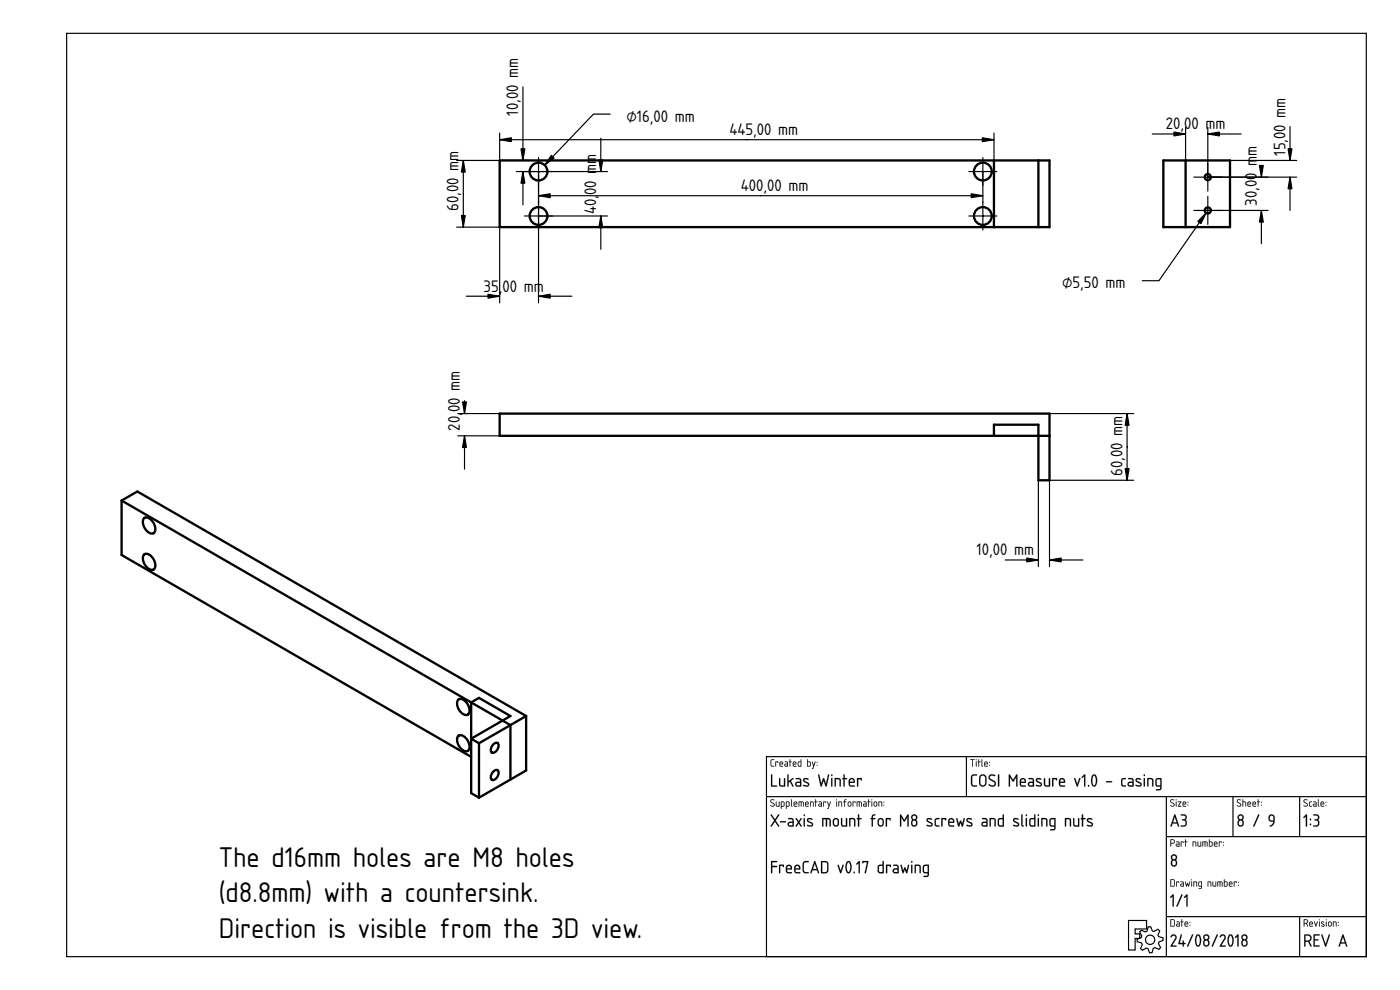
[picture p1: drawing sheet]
<svg xmlns="http://www.w3.org/2000/svg" width="420mm" height="297mm" viewBox="0 0 420 297" stroke-linecap="round" stroke-linejoin="round" font-family="sans-serif">
<defs><g id="words">
<g font-size="13.3">
<text x="65.7" y="260">The d16mm holes are M8 holes</text>
<text x="65.7" y="270.7">(d8.8mm) with a countersink.</text>
<text x="65.7" y="281.3">Direction is visible from the 3D view.</text>
</g>
<g font-size="7.8">
<text x="155.5" y="34.7" transform="rotate(-90 155.5 34.7)">10,00 mm</text>
<text x="188.1" y="36.5">⌀16,00 mm</text>
<text x="219" y="40.5">445,00 mm</text>
<text x="349.9" y="38.8">20,0</text>
<text x="357.6" y="38.8">0 m</text>
<text x="364.8" y="38.8">m</text>
<text x="377.2" y="46.8" transform="rotate(-90 377.2 46.8)">m</text>
<text x="385.8" y="46.7" transform="rotate(-90 385.8 46.7)">15,00 mm</text>
<text x="178.9" y="49.2" transform="rotate(-90 178.9 49.2)">m</text>
<text x="377.2" y="49.8" transform="rotate(-90 377.2 49.8)">m</text>
<text x="178.9" y="58.6" transform="rotate(-90 178.9 58.6)">0</text>
<text x="178.9" y="56.4" transform="rotate(-90 178.9 56.4)">0 m</text>
<text x="222.3" y="57.3">400,00 mm</text>
<text x="137.6" y="63.2" transform="rotate(-90 137.6 63.2)">60,00 mm</text>
<text x="178.9" y="64.3" transform="rotate(-90 178.9 64.3)">40,</text>
<text x="377.2" y="61.8" transform="rotate(-90 377.2 61.8)">30,00</text>
<text x="145.1" y="87.5">35,</text>
<text x="150.9" y="87.5">00 mm</text>
<text x="318.8" y="86.5">⌀5,50 mm</text>
<text x="138" y="123.7" transform="rotate(-90 138 123.7)">00 mm</text>
<text x="138" y="129.2" transform="rotate(-90 138 129.2)">20,</text>
<text x="336.9" y="142.7" transform="rotate(-90 336.9 142.7)">60,00 mm</text>
<text x="293" y="166.6">10,00 mm</text>
</g>
</g></defs>
<g fill="none" stroke="#000" stroke-width=".35">
<path d="M20 10h390v277h-390zM230 227h180v60h-180zM230 239h180M290 227v12M350 239v48M370 239v12M390 239v12M350 251h60M338.7 276.2h5.4v2.5h-3.4v1.5h1.4v1.4h-1.4v3.4h-2zM342.5 279.1l1.2 .5 .5-.2 .4-1.3h.7l.5 1.2 .5 .2 1.2-.7 .5 .5-.5 1.2 .2 .5 1.3 .4 .1 .7-1.3 .5-.1 .5 .6 1.2-.5 .6-1.2-.6-.5 .2-.3 1.3-.8 .1-.5-1.3-.5-.1-1.1 .6-.6-.5 .5-1.2-.2-.5-1.3-.3v-.8l1.2-.5 .2-.5-.7-1.1zM350 275h60M390 275v12"/>
<circle cx="345.2" cy="282" r="1.4"/>
</g>
<g fill="#000">
<path d="M231.4 232.4l.3 .1v3.2h1.3l.2 .3h-1.8zM233.8 233.5l.3 .2 .1 1.7 .3 .3h.8v-2.1l.2-.1 .1 .1v2.4h-1.1a.84 .84 0 0 1-.7-1.1zM236.3 232.4l.3 .1v1.9l1.5-.9v.3l-.8 .5 .8 1.7-.3-.1-.7-1.4-.4 .3-.1 1.2h-.3zM239.1 235l-.1 .4 .2 .2 .9 .1v-.8zM238.9 233.5h1.1l.4 .5 .1 1.9-1.2 .1a.74 .74 0 0 1-.7-.7 .74 .74 0 0 1 .7-.8h.8v-.5l-1.2-.3zM241.2 233.6a.97 .97 0 0 1 1.4 .3l-.1 .1a.82 .82 0 0 0-1.1 .1l1.1 .7a.71 .71 0 0 1 .2 1 .71 .71 0 0 1-1 .2l-.6-.2 .2-.3a.65 .65 0 0 0 .7 .2 .65 .65 0 0 0 .4-.5l-1.2-.7-.2-.4zM245.6 232.4l.3 .1 .6 2.7 .7-1.8 .7 1.8 .6-2.7 .3-.1-.8 3.6-.3-.1-.5-1.7-.6 1.7-.3 .1zM249.5 233.5l.3 .1v2.2l-.2 .2-.2-.2zM249.4 232.6a.25 .25 0 0 1 .5 0 .25 .25 0 0 1-.5 0zM250.5 233.5a1.44 1.44 0 0 1 1.8 .5v1.8l-.1 .2-.2-.2-.1-1.8-.3-.2h-.8v2l-.1 .2-.2-.2zM253.2 232.4l.3 .1v1l.7 .1-.7 .2v2l-.2 .2-.2-.2v-2l-.3-.2 .3-.1zM255.2 234l-.1 .6h1.1a.58 .58 0 0 0-.3-.7 .58 .58 0 0 0-.7 .1zM255 233.7a.92 .92 0 0 1 1.2 0 .92 .92 0 0 1 .2 1.2h-1.3l.1 .7 1.3 .2-1.1 .2a.89 .89 0 0 1-.7-1.2v-.7zM257.2 233.5l1.3-.1 .2 .2-.2 .6-.2-.4h-.7v2l-.2 .2-.2-.2z"/>
<path d="M231.4 232.4l.4 .1-.1 3.2 1.3-.1 .2 .4h-1.8zM231.5 232.4v3.6h1.7l-.2-.3h-1.3v-3.2zM233.8 233.5l.4 .2v1.7l1 .3v-2.1l.4-.1v2.5h-1.3l-.4-.3zM233.9 233.5l-.1 .2a2.43 2.43 0 0 0 .3 2.2l1.5 .1v-2.4l-.1-.1-.2 .1v2.1h-.8l-.4-.3v-1.7zM236.3 232.4l.4 .1-.1 1.9 1.2-.9h.3v.3l-.8 .5 .8 1.7-.3-.1-.7-1.4-.4 .3-.1 1.2h-.3zM236.4 232.4v3.6l.2-.2v-1l.5-.3 .7 1.4 .3 .1-.8-1.7 .8-.5v-.3h-.3l-1.2 .9v-1.9zM239.1 235l-.1 .4 .2 .2 .9 .1v-.8zM239.1 235l1-.1v.8l-1-.1zM238.8 233.5l1.2-.1 .5 .6v1.9l-1.2 .2a.77 .77 0 0 1-.7-.8 .77 .77 0 0 1 .7-.8h.8l-.1-.5-1.2-.2zM238.9 233.5v.2l1.2 .3v.6h-.8a.72 .72 0 0 0-.7 .7 .72 .72 0 0 0 .7 .7l1.1-.1v-1.9l-.5-.5zM241.2 233.6l.1-.1a.87 .87 0 0 1 1.3 .4l-.2 .1a.55 .55 0 0 0-.5-.2 .55 .55 0 0 0-.5 .4l1.1 .6a.68 .68 0 0 1 .3 .8 .68 .68 0 0 1-.8 .4l-1-.3 .2-.2 1.1 .1 .2-.2-1.3-.9-.2-.4zM241.2 233.6l-.2 .5 .2 .4 1.3 .9-.2 .3-1.2-.2a1.35 1.35 0 0 0 1.5 .4 .61 .61 0 0 0 .2-.6 .61 .61 0 0 0-.4-.5l-1-.5a.53 .53 0 0 1 .4-.6 .53 .53 0 0 1 .6 .2h.2v-.3l-.9-.1zM245.6 232.4l.3 .1 .5 2.7 .8-1.8 .7 1.8 .6-2.7 .3-.1-.7 3.6-.4-.1-.5-1.7-.6 1.7-.3 .1zM245.6 232.4l.7 3.5h.3l.6-1.8 .6 1.8 .2 .1 .8-3.6-.3 .1-.6 2.8-.7-1.8-.7 1.8-.6-2.8zM249.5 233.5l.3 .1v2.2l-.2 .2-.2-.2zM249.5 233.5l.1 2.5 .2-2.4zM249.4 232.6a.26 .26 0 0 1 .5 0 .26 .26 0 0 1-.5 0zM249.5 232.4v.4h.2v-.4zM250.5 233.5l1.3-.1 .6 .7v1.7l-.2 .2-.3-.2v-1.8l-1.1-.2 .1 2-.2 .2a3.7 3.7 0 0 1-.2-2.5zM250.6 233.5v2.4l.2-.1v-2h.8l.4 .2 .2 2 .1-.9a1.11 1.11 0 0 0-.7-1.6zM253.2 232.4l.3 .1v1l.6-.1 .2 .2-.8 .2v2l-.2 .3-.2-.3v-2l-.4-.2 .4-.1zM253.2 232.4v1.1l-.4 .1 .4 .2 .1 2.2 .2-2.2 .7-.2-.7-.1v-1zM255.2 234l-.1 .6h1.1a.55 .55 0 0 0-.3-.7 .55 .55 0 0 0-.7 .1zM255.2 234l.8-.1 .2 .7h-1.2zM255 233.6v.1a.93 .93 0 0 1 1.3 0 .93 .93 0 0 1 .1 1.2h-1.3l.1 .7h1.1l.3 .2-.3 .3h-.9a.92 .92 0 0 1-.7-1.3v-.7zM255 233.7l-.3 .6 .2 1.5 .5 .2h1.1v-.3l-1.3-.1-.2-.4v-.3l1.5-.1-.2-1.1-.7-.2zM257.2 233.5l1.3-.1 .2 .2-.2 .6-.2-.4h-.7v2l-.2 .2a3.6 3.6 0 0 1-.2-2.5zM257.3 233.5l.1 2.5 .1-.2v-2h.8l.2 .3 .1-.5z"/>
<path d="M231.4 228l.9-.2-.8 .4v1.3l.1 .3h.6l.1 .2h-.7l-.3-.3zM232.7 228.5l.9 .1-.1 .3-.1-.2h-.5l-.1 1.3zM234.2 228.8l-.1 .3h.7l-.2-.4zM234.1 228.6a.55 .55 0 0 1 .7 0 .55 .55 0 0 1 .1 .7h-.8l.1 .5 .8 .1-.6 .1a.91 .91 0 0 1-.3-1.4zM235.6 229.4l.1 .4h.6v-.5zM235.5 228.5h.7l.3 .4-.1 1.1h-.6a.44 .44 0 0 1-.4-.4 .44 .44 0 0 1 .4-.5h.5l-.1-.3zM237 227.8l.2 .1v.6l.4 .1-.4 .1-.1 1.3-.1-1.3-.2-.1 .2-.1zM238.2 228.8l-.1 .3h.7l-.2-.4zM238.1 228.6a.55 .55 0 0 1 .7 0 .55 .55 0 0 1 .1 .7h-.8l.1 .5 .8 .1-.7 .1a.91 .91 0 0 1-.2-1.4zM239.7 228.7l-.1 .1a.63 .63 0 0 0 0 .7 .63 .63 0 0 0 .7 .3v-1.1zM239.5 228.6l.8-.1v-.6l.2-.1v2.2h-.8l-.3-.2zM242.4 228.7v1.1h.6l.1-1zM242.3 227.8l.1 .1v.6h.7l.2 .3v.8l-.2 .4-.9-.1zM243.7 228.5l.5 1.1 .3-1h.3l-.8 2.1-.3-.1 .4-.7zM245.1 229.5l.2 .2zM245.1 228.6l.2 .3z"/>
<path d="M231.4 227.9l.9-.1v.2l-.8 .1v1.4l.1 .2 .7 .1v.2h-.7l-.3-.3zM231.4 228l-.1 1.7 .3 .3h.7l-.7-.2-.2-.3 .1-1.3 .8-.4zM232.7 228.5l.9 .1-.1 .3-.1-.2h-.5l-.1 1.3zM232.7 228.5l.1 1.5 .1-1.3h.5l.1 .2 .1-.3zM234.2 228.8l-.1 .3h.7l-.2-.4zM234.2 228.8l.4-.1 .2 .5h-.7zM234.1 228.6a.56 .56 0 0 1 .8 0 .56 .56 0 0 1 0 .8l-.8-.1 .1 .4 .8 .2-.6 .1a.92 .92 0 0 1-.3-1.4zM234.1 228.6l-.2 .4 .1 .9 1 .1-.8-.2-.1-.3v-.2h.9l-.1-.6-.4-.2zM235.7 229.4v.4h.6v-.5zM235.6 229.4l.7-.1v.5h-.7zM235.5 228.5h.7l.3 .4v1.1h-.7a.46 .46 0 0 1-.4-.4 .46 .46 0 0 1 .4-.5h.5l-.1-.3-.7-.1zM235.5 228.5l.8 .3v.4h-.5a.43 .43 0 0 0-.4 .4 .43 .43 0 0 0 .4 .4h.6l.1-1.1-.3-.4zM237 227.8l.2 .1v.6l.4 .1-.4 .1-.1 1.3-.1-1.3-.3-.1 .3-.1zM237 227.8v.7l-.2 .1 .2 .1 .1 1.3 .1-1.3 .4-.1-.4-.1zM238.2 228.8l-.1 .3h.7l-.2-.4zM238.2 228.8l.4-.1 .2 .5h-.7zM238.1 228.6a.56 .56 0 0 1 .8 0 .56 .56 0 0 1 0 .8l-.8-.1 .1 .4 .8 .2-.7 .1a.92 .92 0 0 1-.2-1.4zM238.1 228.6l-.2 .4 .1 .9 1 .1-.8-.2-.1-.3v-.2h.9l-.1-.6-.4-.2zM239.7 228.7v.1a.61 .61 0 0 0-.1 .7 .61 .61 0 0 0 .7 .3v-1.1zM239.7 228.7h.6v1.1h-.3a.65 .65 0 0 1-.3-1.1zM239.5 228.6l.8-.1v-.6l.2-.1v2.2l-1-.1zM239.5 228.6v1.1l.2 .3h.8v-2.2l-.2 .7zM242.4 228.7v1.1l.6-.1a.7 .7 0 0 0-.1-1zM242.4 228.7h.5a.73 .73 0 0 1 .2 1l-.7 .1zM242.2 227.8l.3 .1-.1 .6h.7l.2 .2v1.1l-.2 .2-.9-.1zM242.3 227.8l-.1 2.1 .9 .1 .2-.4v-.8l-.2-.3h-.7zM243.7 228.5l.2 .1 .3 1 .3-1h.3l-.8 2.1-.4-.1 .3-.1 .2-.6zM243.7 228.5l.4 1.4-.2 .6-.2 .1 .3 .1 .7-2.1h-.2l-.3 1zM245.1 229.5h.2v.3l-.2-.1zM245.1 229.5l.2 .2zM245.1 228.6h.2v.3h-.2zM245.1 228.6l.2 .2z"/>
<path d="M291.2 227.8l1.3 .1-.6 .1-.1 2-.1-2h-.5zM291.2 227.8l.5 .2 .1 2 .1-2 .6-.1zM292.9 228.5l.2 .1-.1 1.4zM292.9 228.5l.1 1.5 .1-1.4zM292.8 228a.2 .2 0 0 1 .4 0 .2 .2 0 0 1-.4 0zM292.9 227.8l.1 .3zM293.6 227.8l.2 .1v.6l.5 .1-.5 .1-.1 1.3-.1-1.3-.2-.1 .2-.1zM293.7 227.8l-.1 .7-.2 .1 .2 .1 .1 1.3 .1-1.3 .5-.1-.5-.1zM294.6 227.8l.2 .1 .1 2.1-.3-.3zM294.6 227.8v1.9l.3 .3zM295.7 228.8l-.1 .3h.7l-.2-.4zM295.6 228.8l.5-.1 .2 .5h-.7zM295.5 228.6a.56 .56 0 0 1 .8 0 .56 .56 0 0 1 .1 .8l-.8-.1v.4l.9 .2-.7 .1a.92 .92 0 0 1-.3-1.4zM295.6 228.6l-.2 .4 .1 .9 .9 .1-.7-.2-.1-.3v-.2h.8l-.1-.6-.4-.2zM296.9 229.5h.2v.3l-.2-.1zM296.9 229.5l.2 .2zM296.9 228.6h.2v.3h-.2zM296.9 228.6l.2 .2z"/>
<path d="M291.2 227.8l1.3 .1-.6 .1-.1 2-.1-2h-.5zM292.9 228.5l.2 .1-.1 1.4zM292.9 228a.14 .14 0 0 1 .2 0 .14 .14 0 0 1-.2 0zM293.6 227.8l.2 .1v.6l.5 .1-.5 .1-.1 1.3-.1-1.3-.2-.1 .2-.1zM294.6 227.8l.2 .1 .1 2.1-.3-.3zM295.7 228.8l-.1 .3h.7l-.2-.4zM295.6 228.6a.55 .55 0 0 1 .7 0 .55 .55 0 0 1 .1 .7h-.8l.1 .5 .8 .1-.7 .1a.91 .91 0 0 1-.2-1.4zM296.9 229.5l.2 .2zM296.9 228.6l.2 .3z"/>
<path d="M291.7 232.6l.4-.2h1.1v.2l-1 .1-.4 .3v2.1l.3 .5 1 .1 .1 .3h-1.2l-.5-.5-.1-2.3zM294.5 232.9l-.3 .5v1.6a.75 .75 0 0 0 .8 .7 .75 .75 0 0 0 .7-.8v-1.5a.75 .75 0 0 0-.4-.6 .75 .75 0 0 0-.8 .1zM294.2 232.6a1.1 1.1 0 0 1 1.2-.2 1.1 1.1 0 0 1 .7 1v1.5a1.1 1.1 0 0 1-1.1 1.1 1.1 1.1 0 0 1-1.2-1l.1-1.9zM296.9 232.6a1.41 1.41 0 0 1 1.8 .1l-.3 .2a.73 .73 0 0 0-.9-.2 .73 .73 0 0 0-.3 .9l1.1 .6a1.02 1.02 0 0 1 .3 1.6 1.02 1.02 0 0 1-1.5 0l-.4-.2 .2-.3a.88 .88 0 0 0 .9 .4 .88 .88 0 0 0 .7-.8l-1.7-1.2-.1-.4zM299.5 232.4l.4 .2v3.2l-.2 .2-.2-.2zM302.8 232.4h.3l.9 1.6 1-1.6h.3v3.6l-.3-.2v-2.6l-1 1.4-.9-1.4v2.6l-.3 .2zM306.5 234l-.1 .6h1.1a.58 .58 0 0 0-.2-.7 .58 .58 0 0 0-.8 .1zM306.4 233.7a.92 .92 0 0 1 1.2 0 .92 .92 0 0 1 .1 1.2h-1.3l.2 .7 1.3 .2-1.1 .2a.89 .89 0 0 1-.7-1.2v-.7zM308.9 235v.4l.2 .2 .9 .1v-.8zM308.7 233.5h1.1l.5 .5v1.9l-1.1 .1a.74 .74 0 0 1-.7-.7 .74 .74 0 0 1 .7-.8h.8l-.1-.5-1.2-.3zM311.1 233.6a.97 .97 0 0 1 1.4 .3l-.1 .1a.82 .82 0 0 0-1.2 .1l1.1 .7a.71 .71 0 0 1 .3 1 .71 .71 0 0 1-1 .2l-.7-.2 .2-.3a.65 .65 0 0 0 .7 .2 .65 .65 0 0 0 .5-.5l-1.2-.7-.2-.4zM313.3 233.5l.4 .2v1.7l.3 .3h.8v-2.1l.2-.1 .1 .1v2.4h-1.1a.84 .84 0 0 1-.7-1.1zM315.8 233.5l1.2-.1 .2 .2-.1 .6-.2-.4h-.8v2l-.2 .2-.1-.2zM318.3 234l-.1 .6h1.1a.58 .58 0 0 0-.3-.7 .58 .58 0 0 0-.7 .1zM318.1 233.7a.92 .92 0 0 1 1.2 0 .92 .92 0 0 1 .2 1.2h-1.3l.1 .7 1.3 .2-1.1 .2a.89 .89 0 0 1-.7-1.2v-.7zM322.4 233.5l.3 .1 .6 1.7 .6-1.7h.3l-.9 2.4zM325.3 232.4l.4 .1v3.3l-.2 .2-.2-.2v-2.9l-.4 .5-.3-.1zM326.5 235.6h.3v.4h-.3zM328.2 232.7l-.4 1.5 .4 1.4a1.13 1.13 0 0 0 .7-1.4 1.18 1.18 0 0 0-.7-1.5zM328 232.5a.84 .84 0 0 1 .9 0 .84 .84 0 0 1 .3 .9l.1 1.1a1.29 1.29 0 0 1-1.2 1.5 2.82 2.82 0 0 1-.1-3.5zM332 234.4h1.6l.2 .2-1.7 .1zM336.6 233.7l1.1-.3 .2 .3a.77 .77 0 0 0-.9 .2 .77 .77 0 0 0-.2 .9l.1 .7 1 .2-.2 .3a.99 .99 0 0 1-1.1-.2 .99 .99 0 0 1-.1-1.1zM338.8 235v.4l.2 .2 .9 .1v-.8zM338.6 233.5h1.1l.5 .5v1.9l-1.1 .1a.74 .74 0 0 1-.7-.7 .74 .74 0 0 1 .7-.8h.8l-.1-.5-1.2-.3zM341 233.6a.97 .97 0 0 1 1.4 .3l-.1 .1a.82 .82 0 0 0-1.2 .1l1.1 .7a.71 .71 0 0 1 .3 1 .71 .71 0 0 1-1 .2l-.7-.2 .2-.3a.65 .65 0 0 0 .7 .2 .65 .65 0 0 0 .5-.5l-1.2-.7-.2-.4zM343.3 233.5l.3 .1v2.2l-.2 .2-.1-.2zM343.2 232.6a.25 .25 0 0 1 .5 0 .25 .25 0 0 1-.5 0zM344.3 233.5a1.44 1.44 0 0 1 1.8 .5v1.8l-.1 .2-.2-.2v-1.8l-.4-.2h-.8v2l-.1 .2-.2-.2zM347.2 233.9l-.1 1.5 .2 .2 .9 .1v-1.9zM347 233.7l.5-.3 1 .1 .1 3a1 1 0 0 1-1.7 .5l1.1-.3 .2-.7a1.06 1.06 0 0 1-1.2-.1 1.06 1.06 0 0 1-.2-1.3z"/>
<path d="M291.7 232.6a1.45 1.45 0 0 1 1.6-.1l-.3 .2-.9 .1-.3 .4v2.1l.3 .3 1.1 .1-.1 .3h-1.1l-.5-.5-.1-2.3zM291.7 232.6l-.3 .6 .1 2.3 .5 .5h1.2l-.1-.3h-1l-.4-.6 .1-2.1 .4-.3 1-.1v-.2h-1.1zM294.5 232.9l-.3 .5 .1 1.8 .2 .3 .6 .1 .5-.5v-1.9l-.5-.5zM294.4 232.9h.1a.75 .75 0 0 1 .8-.2 .75 .75 0 0 1 .4 .7v1.5a.77 .77 0 0 1-.7 .8 .77 .77 0 0 1-.8-.7v-1.6zM294.1 232.6h.1a1.11 1.11 0 0 1 1.2-.2 1.11 1.11 0 0 1 .7 1v1.5a1.13 1.13 0 0 1-1.1 1.1 1.13 1.13 0 0 1-1.2-1l.1-1.9zM294.2 232.7l-.3 .7v1.6l.3 .7a1.18 1.18 0 0 0 1.5 0l.3-.8-.1-2-.7-.5zM296.9 232.6l.4-.3 .9 .1 .5 .2v.2l-.3 .1a.71 .71 0 0 0-.9-.2 .71 .71 0 0 0-.3 .9l1.1 .6a.93 .93 0 0 1 .3 1.6 1.25 1.25 0 0 1-1.9-.5l1.4 .3 .4-.5-.2-.4-1.5-.9-.1-.5zM297 232.6a.91 .91 0 0 0 .2 1.5l1 .5a.64 .64 0 0 1 .2 .9 .64 .64 0 0 1-1 .1l-.5-.3-.1 .4a1.09 1.09 0 0 0 1.4 .3 1.09 1.09 0 0 0 .5-1.4l-1.5-.9-.2-.4 .4-.6 1.2 .1a1.09 1.09 0 0 0-1.6-.2zM299.5 232.4l.4 .2v3.2l-.2 .3-.2-.3zM299.6 232.4l-.1 3.4 .2 .2 .1-.2v-3.2zM302.8 232.4h.3l.9 1.6 1-1.6h.3v3.6l-.3-.2v-2.6l-1 1.4-.9-1.4v2.6l-.3 .2zM302.8 232.4v3.6l.3-.2v-2.7l.9 1.4 1-1.4v2.7l.3 .1v-3.5h-.3l-1 1.7-.9-1.7zM306.5 234l-.1 .6h1.1a.55 .55 0 0 0-.2-.7 .55 .55 0 0 0-.7 .1zM306.5 234l.8-.1 .3 .7h-1.2zM306.4 233.6v.1a.93 .93 0 0 1 1.2 0 .93 .93 0 0 1 .1 1.2h-1.3l.2 .7h1.1l.2 .2-.2 .3h-.9a.92 .92 0 0 1-.8-1.3l.1-.7zM306.4 233.7l-.3 .6 .2 1.5 .5 .2h1v-.3l-1.2-.1-.2-.4v-.3l1.4-.1-.1-1.1-.7-.2zM309 235l-.1 .4 .2 .2 .9 .1v-.8zM308.9 235l1.1-.1v.8l-1.1-.1zM308.7 233.5l1.1-.1 .5 .6v1.9l-1.1 .2a.77 .77 0 0 1-.7-.8 .77 .77 0 0 1 .7-.8h.8l-.1-.5-1.2-.2zM308.7 233.5v.2l1.3 .3v.6h-.8a.72 .72 0 0 0-.7 .7 .72 .72 0 0 0 .7 .7l1.1-.1v-1.9l-.5-.5zM311 233.6l.2-.1a.87 .87 0 0 1 1.3 .4l-.2 .1a.55 .55 0 0 0-.6-.2 .55 .55 0 0 0-.4 .4l1 .6a.68 .68 0 0 1 .4 .8 .68 .68 0 0 1-.9 .4l-.9-.3 .1-.2 1.1 .1 .2-.2-1.3-.9-.1-.4zM311.1 233.6l-.2 .5 .2 .4 1.3 .9-.3 .3-1.2-.2a1.35 1.35 0 0 0 1.5 .4 .61 .61 0 0 0 .3-.6 .61 .61 0 0 0-.4-.5l-1-.5a.53 .53 0 0 1 .3-.6 .53 .53 0 0 1 .6 .2h.3l-.1-.3-.9-.1zM313.3 233.5l.4 .2v1.7l1.1 .3v-2.1l.3-.1v2.5h-1.3l-.4-.3zM313.4 233.5l-.1 .2a2.43 2.43 0 0 0 .4 2.2l1.4 .1v-2.4l-.1-.1-.2 .1v2.1h-.8l-.3-.3-.1-1.7zM315.8 233.5l1.2-.1 .3 .2-.2 .6-.2-.4h-.8v2l-.2 .2a3.6 3.6 0 0 1-.1-2.5zM315.8 233.5l.1 2.5 .2-.2v-2h.8l.2 .3 .1-.5zM318.3 234l-.1 .6h1.1a.55 .55 0 0 0-.3-.7 .55 .55 0 0 0-.7 .1zM318.3 234l.8-.1 .2 .7h-1.2zM318.1 233.6v.1a.93 .93 0 0 1 1.3 0 .93 .93 0 0 1 .1 1.2h-1.3l.1 .7h1.1l.3 .2-.3 .3h-.9a.92 .92 0 0 1-.7-1.3v-.7zM318.1 233.7l-.3 .6 .2 1.5 .5 .2h1.1v-.3l-1.3-.1-.2-.4v-.3l1.5-.1-.2-1.1-.7-.2zM322.4 233.5l.4 .1 .5 1.7 .5-1.7 .2-.2 .2 .2-.9 2.5zM322.4 233.5l.9 2.5 .9-2.4h-.3l-.6 1.8-.6-1.8zM325.3 232.4l.4 .1v3.3l-.2 .2-.2-.2 .1-2.9-.5 .5-.3-.1zM325.3 232.4l-.6 1 .7-.5a5.2 5.2 0 0 0 .1 3.1l.2-3.5zM326.5 235.6l.3-.1v.5h-.3zM326.6 235.6v.3h.2v-.3zM328.2 232.7l-.4 1.5a1.22 1.22 0 0 0 .7 1.4l.4-1v-.9l-.3-.9zM328.2 232.7a1.25 1.25 0 0 1 .7 1.6 1.18 1.18 0 0 1-.7 1.4l-.4-1.5zM327.9 232.5l.5-.2 .5 .3 .4 1.1-.1 .9a.95 .95 0 0 1-.3 1.1 .95 .95 0 0 1-1.1 .1l-.4-1.8zM328 232.5l-.5 1.2v.7a1.3 1.3 0 0 0 1.1 1.6l.3-.3a2.96 2.96 0 0 0-.3-3.3zM332 234.4h1.6l.2 .2-.2 .2h-1.5zM332 234.4l.1 .3 1.6-.1-.1-.2zM336.6 233.6l1.1-.2 .2 .4a.76 .76 0 0 0-.9 .1 .76 .76 0 0 0-.2 .9l.1 .6 1 .3-.2 .3a1.02 1.02 0 0 1-1.1-.2 1.02 1.02 0 0 1-.2-1.1zM336.7 233.7l-.2 .5 .2 1.6 1 .2 .2-.3a1.01 1.01 0 0 1-1.2-1 1.01 1.01 0 0 1 1.2-1l-.2-.2zM338.9 235l-.1 .4 .2 .2 .9 .1v-.8zM338.8 235l1.1-.1v.8l-1.1-.1zM338.6 233.5l1.1-.1 .5 .6v1.9l-1.1 .2a.77 .77 0 0 1-.7-.8 .77 .77 0 0 1 .7-.8h.8l-.1-.5-1.2-.2zM338.6 233.5v.2l1.3 .3v.6h-.8a.72 .72 0 0 0-.7 .7 .72 .72 0 0 0 .7 .7l1.1-.1v-1.9l-.5-.5zM340.9 233.6l.2-.1a.87 .87 0 0 1 1.3 .4l-.2 .1a.55 .55 0 0 0-.6-.2 .55 .55 0 0 0-.4 .4l1 .6a.68 .68 0 0 1 .4 .8 .68 .68 0 0 1-.9 .4l-.9-.3 .1-.2 1.1 .1 .2-.2-1.3-.9-.1-.4zM341 233.6l-.2 .5 .2 .4 1.3 .9-.3 .3-1.2-.2a1.35 1.35 0 0 0 1.5 .4 .61 .61 0 0 0 .3-.6 .61 .61 0 0 0-.4-.5l-1-.5a.53 .53 0 0 1 .3-.6 .53 .53 0 0 1 .6 .2h.3l-.1-.3-.9-.1zM343.3 233.5l.3 .1v2.2l-.2 .2-.2-.2zM343.3 233.5l.1 2.5 .2-2.4zM343.2 232.6a.26 .26 0 0 1 .5 0 .26 .26 0 0 1-.5 0zM343.3 232.4v.4h.2v-.4zM344.3 233.5l1.3-.1 .6 .7v1.7l-.2 .2-.2-.2-.1-1.8-1.1-.2 .1 2-.2 .2a3.7 3.7 0 0 1-.2-2.5zM344.4 233.5v2.4l.2-.1v-2h.8l.4 .2 .2 2 .1-.9a1.11 1.11 0 0 0-.7-1.6zM347.2 233.9v1.5l.1 .2 .9 .1v-1.9zM347.2 233.9l1.1-.1v1.9l-1.1-.1zM346.9 233.6a1.6 1.6 0 0 1 1.7 0v2.9a1.02 1.02 0 0 1-1.7 .5l.2-.2 .9-.1 .2-.6a1.09 1.09 0 0 1-1.2-.2 1.09 1.09 0 0 1-.3-1.3zM347 233.7l-.2 .5 .1 1.6 1.3 .2a.73 .73 0 0 1-.2 .8 .73 .73 0 0 1-.9 0l-.1 .3h.9l.6-.3 .1-3.2-1.1-.1z"/>
<path d="M231.3 240l.8-.2 .3 .2-.1 .1a.48 .48 0 0 0-.6-.1 .48 .48 0 0 0-.2 .5l1 .8-.2 .6a.59 .59 0 0 1-.6 .2 .59 .59 0 0 1-.4-.5l.7 .2 .3-.3-1.1-.9zM231.3 240l-.1 .6 .9 .5a.35 .35 0 0 1 .2 .4 .35 .35 0 0 1-.4 .3l-.6-.2v.2a.64 .64 0 0 0 1 .2 .64 .64 0 0 0-.2-1l-.7-.4v-.3l.3-.3 .6 .1a.65 .65 0 0 0-1-.1zM232.9 240.5l.2 .1v1.1l.6 .1v-1.2l.2-.1v1.5l-1-.1zM232.9 240.5l.1 1.4 .9 .1v-1.5l-.2 .1v1.2h-.4l-.3-.1zM234.6 240.7v1.1h.5l.1-1zM234.5 240.7l.7 .1-.1 1h-.6zM234.4 240.5h.8l.3 .4-.1 1-.8 .1-.2 .7zM234.4 240.5v2.1l.1-.6h.5a.81 .81 0 0 0 .4-1.1 .81 .81 0 0 0-1-.4zM236.1 240.7v1.1h.5l.1-1zM236.1 240.7l.7 .1-.2 1h-.5zM235.9 240.5h.8l.3 .4-.1 1-.8 .1-.1 .7zM235.9 240.5v2.1l.2-.6h.5a.81 .81 0 0 0 .4-1.1 .81 .81 0 0 0-1.1-.4zM237.4 239.8l.2 .1 .1 2.1-.3-.3zM237.4 239.9v1.8l.3 .3zM238.5 240.8l-.1 .3h.7l-.2-.4zM238.5 240.8l.4-.1 .2 .5h-.7zM238.4 240.6a.56 .56 0 0 1 .7 0 .56 .56 0 0 1 .1 .8l-.8-.1 .1 .4 .8 .2-.7 .1a.92 .92 0 0 1-.2-1.4zM238.4 240.6l-.2 .4 .1 .9 .9 .1-.7-.2-.1-.3v-.2h.8l-.1-.6-.4-.2zM239.7 240.5l1.4 .1 .1 1.4-.2-.1-.1-1.1-.3-.1-.1 1.3-.2-1.3h-.4v1.2l-.2 .1zM239.7 240.5v1.5l.2-1.3h.5l.1 1.3v-1.3h.5v1.3l.2-.1a.93 .93 0 0 0 0-1 .93 .93 0 0 0-1-.4zM241.9 240.8l-.1 .3h.7l-.2-.4zM241.9 240.8l.4-.1 .2 .5h-.7zM241.8 240.6a.56 .56 0 0 1 .7 0 .56 .56 0 0 1 .1 .8l-.8-.1 .1 .4 .8 .2-.7 .1a.92 .92 0 0 1-.2-1.4zM241.8 240.6l-.2 .4 .1 .9 1 .1-.8-.2-.1-.3v-.2h.9l-.1-.6-.4-.2zM243.1 240.5l1 .1 .1 1.4-.2-.1-.1-1.1-.6-.1v1.2l-.2 .1zM243.1 240.5v1.5l.2-1.3 .7 .1 .1 1.2 .1-.7a.7 .7 0 0 0-.2-.8 .7 .7 0 0 0-.9 0zM244.7 239.8l.2 .1v.6l.5 .1-.5 .1-.1 1.3-.1-1.3-.3-.1 .3-.1zM244.7 239.8v.7l-.2 .1 .2 .1 .1 1.3 .1-1.3 .4-.1-.4-.1zM245.9 241.4v.4h.6v-.4zM245.8 241.4l.7-.1v.5h-.7zM245.7 240.5h.7l.3 .4v1.1h-.7a.46 .46 0 0 1-.4-.4 .46 .46 0 0 1 .4-.5h.5l-.1-.3-.7-.1zM245.7 240.5l.8 .3v.4h-.5a.43 .43 0 0 0-.4 .4 .43 .43 0 0 0 .4 .4h.6l.1-1.1-.3-.4zM247.1 240.5l.9 .1-.2 .3-.1-.2h-.4l-.1 1.3zM247.1 240.5l.1 1.5 .1-1.3h.4l.1 .2 .1-.3zM248.3 240.5l.2 .1 .3 1 .3-1h.3l-.8 2.1-.4-.1 .3-.1 .2-.6zM248.3 240.5l.4 1.4-.2 .6-.2 .1 .3 .1 .7-2.1h-.2l-.3 1zM251 240.5l.2 .1-.1 1.4zM251 240.5l.1 1.5 .1-1.4zM251 240a.15 .15 0 0 1 .3 0 .15 .15 0 0 1-.3 0zM251 239.8l.2 .3zM251.6 240.5l1 .1 .1 1.4-.2-.1-.1-1.1-.6-.1v1.2l-.2 .1zM251.7 240.5v1.5l.1-1.3 .7 .1 .1 1.2 .1-.7a.7 .7 0 0 0-.2-.8 .7 .7 0 0 0-.8 0zM253.4 239.9l.6-.1-.4 .7 .4 .1-.5 .1-.1 1.3-.1-1.3-.2-.1 .2-.1zM253.5 239.9l-.1 .6-.3 .1 .3 .1v1.3l.1-1.3 .5-.1-.5-.1 .1-.3 .4-.4zM254.7 240.8v.8l.4 .2 .1-.2 .1-.7zM254.7 240.8l.6 .1v.7l-.2 .2-.5-.2zM254.6 240.6a.55 .55 0 0 1 .6-.1 .55 .55 0 0 1 .3 .5l-.1 .8-.7 .2-.3-.5zM254.3 241.2a.68 .68 0 0 0 1.3 0 .68 .68 0 0 0-1.3 0zM255.9 240.5l.9 .1-.1 .3-.2-.2h-.4l-.1 1.3zM255.9 240.5l.1 1.5 .1-1.3h.5l.1 .2v-.3zM257.1 240.5l1.4 .1 .1 1.4-.2-.1v-1.1l-.4-.1-.1 1.3-.1-1.3h-.5v1.2l-.2 .1zM257.2 240.5l-.1 1.5 .2-1.3h.5l.1 1.3 .1-1.3h.4l.1 1.3 .1-.1a.93 .93 0 0 0 0-1 .93 .93 0 0 0-.9-.4zM259.3 241.4v.4h.6v-.4zM259.3 241.4l.6-.1v.5h-.6zM259.1 240.5h.7l.3 .4v1.1h-.7a.46 .46 0 0 1-.4-.4 .46 .46 0 0 1 .4-.5h.5l-.1-.3-.7-.1zM259.1 240.5l.8 .3v.4h-.5a.43 .43 0 0 0-.4 .4 .43 .43 0 0 0 .4 .4h.6l.1-1.1-.3-.4zM260.6 239.8l.2 .1v.6l.5 .1-.5 .1-.1 1.3-.1-1.3-.2-.1 .2-.1zM260.6 239.8v.7l-.2 .1 .2 .1 .1 1.3 .1-1.3 .4-.1-.4-.1zM261.6 240.5l.2 .1-.1 1.4zM261.6 240.5l.1 1.5v-1.4zM261.5 240a.15 .15 0 0 1 .3 0 .15 .15 0 0 1-.3 0zM261.6 239.8l.1 .3zM262.5 240.8l-.1 .8 .4 .2 .2-.2v-.7zM262.5 240.8l.6 .1-.1 .7-.2 .2-.4-.2zM262.4 240.6a.55 .55 0 0 1 .6-.1 .55 .55 0 0 1 .3 .5l-.1 .8-.7 .2-.3-.5zM262.1 241.2a.68 .68 0 0 0 1.3 0 .68 .68 0 0 0-1.3 0zM263.7 240.5l1 .1v1.4l-.2-.1v-1.1l-.6-.1v1.2l-.2 .1zM263.7 240.5v1.5l.1-1.3 .7 .1 .1 1.2 .1-.7a.7 .7 0 0 0-.2-.8 .7 .7 0 0 0-.8 0zM265.2 241.5h.2v.3h-.2zM265.2 241.5l.1 .2zM265.2 240.6h.2v.3h-.2zM265.2 240.6l.1 .2z"/>
<path d="M231.3 240a.53 .53 0 0 1 .6-.3 .53 .53 0 0 1 .4 .4 .49 .49 0 0 0-.6-.1 .49 .49 0 0 0-.3 .5l.7 .5a.59 .59 0 0 1 .1 .9 .59 .59 0 0 1-.9-.3 .44 .44 0 0 0 .7 .2 .44 .44 0 0 0 .1-.7l-.9-.5zM232.9 240.5l.1 .1 .1 1.1 .2 .1h.4v-1.2l.2-.1v1.5l-1-.1zM234.6 240.7v1.1h.5l.1-1zM234.4 240.5a.8 .8 0 0 1 1.1 .6 .8 .8 0 0 1-.9 .9l-.2 .7zM236.1 240.7v1.1h.5l.1-1zM235.9 240.5a.8 .8 0 0 1 1.1 .6 .8 .8 0 0 1-.9 .9l-.1 .7zM237.4 239.8l.2 .1 .1 2.1-.3-.3zM238.5 240.8l-.1 .3h.7l-.2-.4zM238.4 240.6a.55 .55 0 0 1 .7 0 .55 .55 0 0 1 .1 .7h-.8l.1 .5 .8 .1-.7 .1a.91 .91 0 0 1-.2-1.4zM239.7 240.5h1.1a1.06 1.06 0 0 1 .3 1.5l-.1-1.2-.2-.1h-.2l-.1 1.3-.2-1.3h-.4v1.2l-.2 .1zM241.9 240.8l-.1 .3h.7l-.2-.4zM241.8 240.6a.55 .55 0 0 1 .7 0 .55 .55 0 0 1 .1 .7h-.8l.1 .5 .8 .1-.7 .1a.91 .91 0 0 1-.2-1.4zM243.1 240.5a.71 .71 0 0 1 .9 0 .71 .71 0 0 1 .2 .8l-.1 .7-.1-1.2-.7-.1v1.2l-.2 .1zM244.7 239.8l.2 .1v.6l.4 .1-.4 .1-.1 1.3-.1-1.3-.2-.1 .2-.1zM245.9 241.4v.4h.6v-.4zM245.7 240.5h.7l.3 .4-.1 1.1h-.6a.44 .44 0 0 1-.4-.4 .44 .44 0 0 1 .4-.5h.5l-.1-.3zM247.1 240.5l.8 .1-.1 .3-.1-.2h-.4l-.1 1.3zM248.3 240.5l.5 1.1 .3-1h.2l-.7 2.1-.4-.1 .5-.7zM251 240.5l.2 .1-.1 1.4zM251 240a.15 .15 0 0 1 .3 0 .15 .15 0 0 1-.3 0zM251.6 240.5a.71 .71 0 0 1 .9 0 .71 .71 0 0 1 .2 .8l-.1 .7-.1-1.2-.7-.1v1.2l-.2 .1zM253.5 239.9l.5-.1-.4 .4v.3l.4 .1-.5 .1-.1 1.3-.1-1.3-.2-.1zM254.7 240.8l-.1 .7a.34 .34 0 0 0 .4 .3 .34 .34 0 0 0 .3-.4l-.1-.6zM254.6 240.6l.6-.1a.93 .93 0 0 1 0 1.5h-.5a.96 .96 0 0 1-.1-1.4zM255.9 240.5l.9 .1-.1 .3-.2-.2h-.4l-.1 1.3zM257.1 240.5h1.1a1.06 1.06 0 0 1 .4 1.5l-.2-1.2-.2-.1h-.2l-.1 1.3-.1-1.3h-.5v1.2l-.2 .1zM259.3 241.4v.4h.6v-.4zM259.1 240.5h.7l.3 .4v1.1h-.7a.44 .44 0 0 1-.4-.4 .44 .44 0 0 1 .4-.5h.5v-.3zM260.6 239.8l.2 .1v.6l.4 .1-.4 .1-.1 1.3-.1-1.3-.2-.1 .2-.1zM261.6 240.5l.2 .1-.1 1.4zM261.5 240a.15 .15 0 0 1 .3 0 .15 .15 0 0 1-.3 0zM262.5 240.8l-.1 .7a.34 .34 0 0 0 .4 .3 .34 .34 0 0 0 .3-.4l-.1-.6zM262.4 240.6l.6-.1a.93 .93 0 0 1-.1 1.5h-.4a.96 .96 0 0 1-.1-1.4zM263.7 240.5a.71 .71 0 0 1 .8 0 .71 .71 0 0 1 .2 .8l-.1 .7-.1-1.2-.6-.1v1.2l-.2 .1zM265.2 241.5l.1 .2zM265.2 240.6l.1 .3z"/>
<path d="M231.3 244.4h.3l1 1.5 .9-1.5h.3l-1 1.8 1 1.8-.3-.1-.9-1.4-1 1.4-.3 .1 1.1-1.8zM231.3 244.4l1.1 1.8-1.1 1.8 .3-.1 1-1.4 .9 1.4 .3 .1-1-1.8 1-1.8h-.3l-.9 1.5-1-1.4zM234.1 246.4h1.6l.2 .2-.2 .2h-1.5zM234.1 246.4l.1 .3 1.7-.1-.2-.2zM236.9 247l-.1 .4 .2 .2 .8 .1v-.8zM236.8 247l1.1-.1v.8l-1.1-.1zM236.6 245.5l1.1-.1 .5 .6v1.9l-1.1 .2a.77 .77 0 0 1-.8-.8 .77 .77 0 0 1 .8-.8h.7v-.5l-1.2-.2zM236.6 245.5v.2l1.2 .3 .1 .6h-.8a.72 .72 0 0 0-.7 .7 .72 .72 0 0 0 .7 .7l1.1-.1v-1.9l-.5-.5zM238.8 245.5h.3l.6 .9 .6-.9h.3l-.7 1.2 .7 1.3h-.3l-.6-.9-.6 .8-.3 .1 .7-1.3zM238.8 245.5l.7 1.2-.7 1.3 .3-.1 .6-.9 .6 .9 .2 .1-.6-1.3 .6-1.2h-.2l-.6 1-.6-1zM241.2 245.5l.4 .1v2.2l-.2 .2-.2-.2zM241.3 245.5l.1 2.5 .1-2.4zM241.2 244.6a.26 .26 0 0 1 .5 0 .26 .26 0 0 1-.5 0zM241.3 244.4v.4h.2v-.4zM242.3 245.6l.2-.1a.87 .87 0 0 1 1.3 .4l-.2 .1a.55 .55 0 0 0-.6-.2 .55 .55 0 0 0-.4 .4l1 .6a.68 .68 0 0 1 .4 .8 .68 .68 0 0 1-.9 .4l-1-.3 .2-.2 1.1 .1 .2-.2-1.3-.9-.2-.4zM242.3 245.6l-.1 .5 .2 .4 1.3 .9-.3 .3-1.2-.2a1.35 1.35 0 0 0 1.5 .4 .61 .61 0 0 0 .3-.6 .61 .61 0 0 0-.4-.5l-1-.5a.53 .53 0 0 1 .3-.6 .53 .53 0 0 1 .6 .2h.3l-.1-.3-.9-.1zM246.8 245.4h1.7l.6 .2a3 3 0 0 1 .2 2.4l-.4-.2-.1-1.9-.6-.1v2l-.2 .2-.2-.2v-2h-.7v2l-.3 .2zM246.8 245.5v2.5l.3-.2v-2h.8v2l.1 .2 .2-2.2 .7 .1 .1 1.9 .3 .1a2.99 2.99 0 0 0-.2-2.3zM250.5 245.9l-.2 1.2 .3 .5a.56 .56 0 0 0 .8-.6l-.2-1zM250.5 245.9l.4-.1 .5 .3 .1 .9-.3 .6a.57 .57 0 0 1-.6 0 .57 .57 0 0 1-.3-.5zM250.3 245.6a.92 .92 0 0 1 .9-.1 .92 .92 0 0 1 .6 .8v1.1l-.5 .5h-.9l-.5-.8a1.39 1.39 0 0 1 .4-1.5zM250.3 245.7l-.3 .4v1a.89 .89 0 0 0 .9 .9 .89 .89 0 0 0 .8-.9v-1l-.2-.4-.7-.2zM252.4 245.5l.4 .2v1.7l1.1 .3v-2.1l.3-.1v2.5h-1.3l-.4-.3zM252.5 245.5l-.1 .2a2.43 2.43 0 0 0 .3 2.2l1.5 .1v-2.3l-.1-.2-.2 .1v2.1h-.8l-.4-.3v-1.7zM254.9 245.5l1.3-.1 .5 .7v1.7l-.2 .2-.2-.2v-1.8l-1.1-.2v2l-.2 .2a3.7 3.7 0 0 1-.1-2.5zM254.9 245.5v2.4l.3-.1v-2h.8l.3 .2 .2 2 .2-.9a1.11 1.11 0 0 0-.7-1.6zM257.5 244.4l.4 .1-.1 1 .6-.1 .2 .2-.8 .2 .1 2-.2 .3-.2-.3v-2l-.4-.2 .4-.1zM257.6 244.4l-.1 1.1-.4 .1 .4 .2 .2 2.2 .1-2.2 .8-.2-.8-.1v-1zM261.8 244.5l.9-.2v.4l-.6 .1-.1 .6 .7 .2-.7 .2v2l-.2 .2-.2-.2v-2l-.4-.2 .4-.2zM261.8 244.6l-.2 .9-.3 .1 .3 .2 .2 2.2 .1-.2v-2l.8-.2-.8-.2a.82 .82 0 0 1 .8-.9l-.4-.2zM263.9 245.9l-.1 1.2 .2 .5a.56 .56 0 0 0 .9-.6l-.2-1zM263.9 245.9l.4-.1 .5 .3 .1 .9-.3 .6a.57 .57 0 0 1-.6 0 .57 .57 0 0 1-.3-.5zM263.7 245.6a.92 .92 0 0 1 1-.1 .92 .92 0 0 1 .5 .8v1.1l-.4 .5h-1l-.4-.8a1.39 1.39 0 0 1 .3-1.5zM263.8 245.7l-.3 .4-.1 1a.89 .89 0 0 0 .9 .9 .89 .89 0 0 0 .9-.9v-1l-.2-.4-.7-.2zM265.9 245.5l1.2-.1 .2 .2-.1 .6-.2-.4h-.8v2l-.2 .2a3.6 3.6 0 0 1-.1-2.5zM265.9 245.5l.1 2.5 .2-.2v-2h.8l.2 .3 .1-.5zM270.1 244.4h.4l.9 1.6 .9-1.6h.4v3.6l-.4-.2v-2.6l-.9 1.4-1-1.4 .1 2.6-.4 .2zM270.2 244.4v3.6l.2-.2v-2.7l1 1.4 1-1.4v2.7l.2 .2v-3.6h-.2l-1 1.7-1-1.7zM274 246.3l-.1 1 .3 .3 .6-.1v-1.2zM273.6 246.9a.75 .75 0 0 1 1.5 0 .75 .75 0 0 1-1.5 0zM273.8 245.2a.55 .55 0 0 0 1.1 0 .55 .55 0 0 0-1.1 0zM273.8 245.2a.6 .6 0 0 1 1.2 0 .6 .6 0 0 1-1.2 0zM273.8 244.5a.94 .94 0 0 1 1.3 .2 .94 .94 0 0 1-.2 1.3l.4 .4v1l-.3 .4-.6 .2-.5-.1-.4-.5v-1l.3-.4a.89 .89 0 0 1 0-1.5zM273.6 244.7l-.1 .8 .4 .5a1.03 1.03 0 0 0-.3 1.5 1.03 1.03 0 0 0 1.5 .1l.1-1.1-.3-.5a.94 .94 0 0 0-.1-1.6h-.6zM278.2 245.6l.2-.1a.87 .87 0 0 1 1.3 .4l-.2 .1a.55 .55 0 0 0-.6-.2 .55 .55 0 0 0-.4 .4l1 .6a.68 .68 0 0 1 .4 .8 .68 .68 0 0 1-.9 .4l-1-.3 .2-.2 1.1 .1 .2-.2-1.3-.9-.2-.4zM278.2 245.6l-.1 .5 .2 .4 1.3 .9-.3 .3-1.2-.2a1.35 1.35 0 0 0 1.5 .4 .61 .61 0 0 0 .3-.6 .61 .61 0 0 0-.4-.5l-1-.5a.53 .53 0 0 1 .3-.6 .53 .53 0 0 1 .6 .2h.3l-.1-.3-.9-.1zM280.7 245.6l1.1-.2 .1 .4a.76 .76 0 0 0-.9 .1 .76 .76 0 0 0-.1 .9v.7l1 .2-.1 .3a1.02 1.02 0 0 1-1.1-.2 1.02 1.02 0 0 1-.2-1.1zM280.7 245.7l-.2 .5 .2 1.6 1.1 .2 .1-.3a1.01 1.01 0 0 1-1.2-1 1.01 1.01 0 0 1 1.2-1l-.1-.2zM282.5 245.5l1.3-.1 .2 .2-.2 .6-.2-.4h-.7v2l-.2 .2a3.6 3.6 0 0 1-.2-2.5zM282.6 245.5l.1 2.5 .1-.2v-2h.8l.2 .3 .1-.5zM285 246l-.1 .6h1.1a.55 .55 0 0 0-.2-.7 .55 .55 0 0 0-.7 .1zM285 246l.8-.1 .3 .7h-1.2zM284.9 245.6v.1a.93 .93 0 0 1 1.2 0 .93 .93 0 0 1 .1 1.2h-1.3l.2 .7h1.1l.2 .3-.2 .2h-.9a.92 .92 0 0 1-.8-1.3l.1-.7zM284.9 245.7l-.3 .6 .2 1.5 .5 .2h1v-.3l-1.2-.1-.2-.4v-.3l1.4-.1-.1-1.1-.7-.2zM287 245.5l.3 .1 .4 1.6 .6-1 .5 1 .4-1.6 .3-.1-.5 2.5-.4-.1-.3-1-.4 1-.3 .1zM287 245.5l.6 2.5 .3-.1 .4-1.1 .3 1.1 .3 .1 .6-2.5-.3 .1-.4 1.7-.5-1.1-.6 1.1-.4-1.7zM290.2 245.6l.1-.1a.87 .87 0 0 1 1.4 .4l-.3 .1a.55 .55 0 0 0-.5-.2 .55 .55 0 0 0-.5 .4l1.1 .6a.68 .68 0 0 1 .3 .8 .68 .68 0 0 1-.8 .4l-1-.3 .2-.2 1.1 .1 .2-.2-1.3-.9-.2-.4zM290.2 245.6l-.1 .5 .1 .4 1.3 .9-.2 .3-1.2-.2a1.35 1.35 0 0 0 1.5 .4 .61 .61 0 0 0 .2-.6 .61 .61 0 0 0-.3-.5l-1.1-.5a.53 .53 0 0 1 .4-.6 .53 .53 0 0 1 .6 .2h.2v-.3l-.9-.1zM295 247l-.1 .4 .2 .2 .9 .1v-.8zM295 247l1-.1v.8l-1-.1zM294.7 245.5l1.2-.1 .5 .6v1.9l-1.2 .2a.77 .77 0 0 1-.7-.8 .77 .77 0 0 1 .7-.8h.8v-.5l-1.3-.2zM294.8 245.5v.2l1.2 .3v.6h-.8a.72 .72 0 0 0-.6 .7 .72 .72 0 0 0 .6 .7l1.1-.1v-1.9l-.4-.5zM297 245.5l1.3-.1 .6 .7v1.7l-.2 .2-.2-.2-.1-1.8-1.1-.2 .1 2-.2 .2a3.7 3.7 0 0 1-.2-2.5zM297.1 245.5v2.4l.2-.1v-2h.8l.4 .2 .2 2 .1-.9a1.11 1.11 0 0 0-.7-1.6zM300 245.9l-.1 1.6 1 .2v-1.9zM300 245.8h1v1.9a.94 .94 0 0 1-1.2-.5zM299.6 245.7l.4-.3h.9v-.9l.4-.1-.1 3.6h-1.2l-.5-.3-.1-1.6zM299.6 245.7v2l.4 .3h1.2v-3.6l-.2 .1v1h-1zM304.2 245.6l.1-.1a.87 .87 0 0 1 1.4 .4l-.3 .1a.55 .55 0 0 0-.5-.2 .55 .55 0 0 0-.5 .4l1.1 .6a.68 .68 0 0 1 .3 .8 .68 .68 0 0 1-.8 .4l-1-.3 .2-.2 1.1 .1 .2-.2-1.3-.9-.2-.4zM304.2 245.6l-.1 .5 .1 .4 1.3 .9-.2 .3-1.2-.2a1.35 1.35 0 0 0 1.5 .4 .61 .61 0 0 0 .2-.6 .61 .61 0 0 0-.3-.5l-1.1-.5a.53 .53 0 0 1 .4-.6 .53 .53 0 0 1 .6 .2h.2v-.3l-.9-.1zM306.5 244.4l.4 .1v2.9l.3 .3a.39 .39 0 0 1-.5 .3 .39 .39 0 0 1-.2-.5zM306.6 244.4l-.1 3.1 .1 .4 .4 .1 .2-.2-.4-.4v-2.9zM307.9 245.5l.3 .1v2.2l-.2 .2-.2-.2zM307.9 245.5l.1 2.5 .2-2.4zM307.8 244.6a.26 .26 0 0 1 .5 0 .26 .26 0 0 1-.5 0zM307.9 244.4v.4h.2v-.4zM309.4 245.9l-.1 1.6 1.1 .2v-1.9zM309.4 245.8h1v1.9a.94 .94 0 0 1-1.2-.5zM309 245.7l.4-.3h1v-.9l.3-.1-.1 3.6h-1.1l-.5-.3-.1-1.6zM309.1 245.7l-.1 2 .5 .3h1.2v-3.6l-.3 .1v1h-1zM311.5 245.5l.3 .1v2.2l-.2 .2-.2-.2zM311.5 245.5l.1 2.5 .2-2.4zM311.4 244.6a.26 .26 0 0 1 .5 0 .26 .26 0 0 1-.5 0zM311.5 244.4v.4h.2v-.4zM312.5 245.5l1.3-.1 .6 .7v1.7l-.2 .2-.2-.2-.1-1.8-1.1-.2 .1 2-.2 .2a3.7 3.7 0 0 1-.2-2.5zM312.6 245.5v2.4l.2-.1v-2h.8l.4 .2 .2 2 .1-.9a1.11 1.11 0 0 0-.7-1.6zM315.4 245.9l-.1 1.5 .2 .2 .9 .1v-1.9zM315.4 245.9l1.1-.1v1.9l-1.1-.1zM315.1 245.6a1.6 1.6 0 0 1 1.7 0v2.9a1.02 1.02 0 0 1-1.7 .5l.2-.2 .9-.1 .2-.6a1.09 1.09 0 0 1-1.2-.2 1.09 1.09 0 0 1-.3-1.2zM315.2 245.7l-.2 .5 .1 1.6 1.3 .2a.73 .73 0 0 1-.2 .8 .73 .73 0 0 1-.9 0l-.1 .3h.9l.6-.3 .1-3.2-1.1-.1zM319.6 245.5l1.3-.1 .6 .7v1.7l-.2 .2-.2-.2-.1-1.8-1.1-.2 .1 2-.2 .2a3.7 3.7 0 0 1-.2-2.5zM319.7 245.5v2.4l.2-.1v-2h.8l.4 .2 .2 2 .1-.9a1.11 1.11 0 0 0-.7-1.6zM322.1 245.5l.3 .2 .1 1.7 1 .3v-2.1l.4-.1v2.5h-1.3l-.5-.3zM322.1 245.5v.2a2.43 2.43 0 0 0 .3 2.2l1.4 .1 .1-2.3-.2-.2-.1 .1v2.1h-.8l-.4-.3v-1.7zM324.7 244.4l.4 .1-.1 1 .6-.1 .2 .2-.8 .2 .1 2-.2 .3-.2-.3v-2l-.4-.2 .4-.1zM324.8 244.4l-.1 1.1-.3 .1 .3 .2 .2 2.2 .1-2.2 .8-.2-.8-.1v-1zM326.3 245.6l.2-.1a.87 .87 0 0 1 1.3 .4l-.2 .1a.55 .55 0 0 0-.6-.2 .55 .55 0 0 0-.4 .4l1 .6a.68 .68 0 0 1 .4 .8 .68 .68 0 0 1-.9 .4l-.9-.3 .1-.2 1.1 .1 .2-.2-1.3-.9-.1-.4zM326.4 245.6l-.2 .5 .2 .4 1.3 .9-.3 .3-1.2-.2a1.35 1.35 0 0 0 1.5 .4 .61 .61 0 0 0 .3-.6 .61 .61 0 0 0-.4-.5l-1-.5a.53 .53 0 0 1 .3-.6 .53 .53 0 0 1 .6 .2h.3l-.1-.3-.9-.1z"/>
<path d="M231.3 244.4l.3 .1 1 1.4 .9-1.5h.3l-1 1.8 1 1.8-.3-.1-.9-1.4-1 1.4-.3 .1 1.1-1.8zM234.1 246.4h1.6l.2 .2-1.7 .1zM236.8 247v.4l.2 .2 .8 .1v-.8zM236.6 245.5h1.1l.5 .5v1.9l-1.1 .1a.74 .74 0 0 1-.7-.7 .74 .74 0 0 1 .7-.8h.7v-.5l-1.2-.3zM238.8 245.5h.3l.6 .9 .6-.9h.3l-.7 1.2 .7 1.3-.3-.1-.6-.8-.6 .8-.3 .1 .7-1.3zM241.2 245.5l.4 .1v2.2l-.2 .2-.2-.2zM241.2 244.6a.25 .25 0 0 1 .5 0 .25 .25 0 0 1-.5 0zM242.3 245.6a.97 .97 0 0 1 1.5 .3l-.1 .1a.82 .82 0 0 0-1.2 .1l1.1 .7a.71 .71 0 0 1 .3 1 .71 .71 0 0 1-1 .2l-.7-.2 .2-.3a.65 .65 0 0 0 .7 .2 .65 .65 0 0 0 .5-.5l-1.3-.7-.1-.4zM246.8 245.5l.1-.1a2.46 2.46 0 0 1 2.3 .4l.1 2.2-.3-.2-.1-1.9-.7-.1v2l-.2 .2-.2-.2v-2h-.7v2l-.2 .2-.2-.2zM250.5 245.9l-.2 1.2a.57 .57 0 0 0 .6 .6 .57 .57 0 0 0 .5-.7l-.2-1.1-.3-.1zM250.3 245.6a.92 .92 0 0 1 1.5 .7v.8a.91 .91 0 0 1-.9 .9 .91 .91 0 0 1-1-.9l.1-1zM252.4 245.5l.3 .2 .1 1.7 .3 .3h.8v-2.1l.2-.1 .1 .2v2.3h-1.1a.84 .84 0 0 1-.7-1.1zM254.9 245.5a1.44 1.44 0 0 1 1.8 .5v1.8l-.2 .2-.2-.2v-1.8l-.3-.2h-.8v2l-.2 .2-.2-.2zM257.5 244.4l.3 .1v1l.8 .1-.8 .2v2l-.1 .2-.2-.2v-2l-.4-.2 .4-.1zM261.8 244.6l.5-.3 .4 .2a.84 .84 0 0 0-.7 .9l.7 .2-.7 .2v2l-.2 .2-.2-.2v-2l-.4-.2 .4-.2zM263.9 245.9l-.2 1.2a.57 .57 0 0 0 .7 .6 .57 .57 0 0 0 .5-.7l-.2-1.1-.4-.1zM263.7 245.6a.92 .92 0 0 1 1.5 .7v.8a.91 .91 0 0 1-.9 .9 .91 .91 0 0 1-.9-.9v-1zM265.9 245.5l1.2-.1 .2 .2-.1 .6-.2-.4h-.8v2l-.2 .2-.2-.2zM270.1 244.4h.3l1 1.6 1-1.6h.2v3.6l-.3-.2v-2.6l-.9 1.4-.9-1.4v2.6l-.4 .2zM273.7 246.9a.69 .69 0 0 0 1.3 0 .69 .69 0 0 0-1.3 0zM273.8 245.3a.57 .57 0 0 0 1.1 0 .57 .57 0 0 0-1.1 0zM273.8 244.5a.93 .93 0 0 1 1.3 .2 .93 .93 0 0 1-.2 1.3 1.09 1.09 0 0 1 .3 1.6 1.09 1.09 0 0 1-1.7 0 1.09 1.09 0 0 1 .3-1.6l-.4-.8zM278.2 245.6a.97 .97 0 0 1 1.5 .3l-.1 .1a.82 .82 0 0 0-1.2 .1l1.1 .7a.71 .71 0 0 1 .3 1 .71 .71 0 0 1-1 .2l-.7-.2 .2-.3a.65 .65 0 0 0 .7 .2 .65 .65 0 0 0 .5-.5l-1.3-.7-.1-.4zM280.7 245.7l1.1-.3 .1 .3a.77 .77 0 0 0-.9 .2 .77 .77 0 0 0-.1 .9v.7l1 .2-.1 .3a.99 .99 0 0 1-1.1-.2 .99 .99 0 0 1-.2-1.1zM282.5 245.5l1.3-.1 .2 .2-.2 .6-.2-.4h-.7v2l-.2 .2-.2-.2zM285 246l-.1 .6h1.1a.58 .58 0 0 0-.2-.7 .58 .58 0 0 0-.8 .1zM284.9 245.7a.92 .92 0 0 1 1.2 0 .92 .92 0 0 1 .1 1.2h-1.3l.2 .7 1.3 .3-1.1 .1a.89 .89 0 0 1-.8-1.2l.1-.7zM287 245.5l.3 .1 .4 1.6 .6-1 .5 1 .4-1.6 .3-.1-.6 2.5-.3-.1-.3-1-.4 1-.3 .1zM290.2 245.6a.97 .97 0 0 1 1.4 .3l-.1 .1a.82 .82 0 0 0-1.1 .1l1.1 .7a.71 .71 0 0 1 .2 1 .71 .71 0 0 1-1 .2l-.6-.2 .2-.3a.65 .65 0 0 0 .7 .2 .65 .65 0 0 0 .5-.5l-1.3-.7-.2-.4zM295 247l-.1 .4 .2 .2 .9 .1v-.8zM294.8 245.5h1.1l.4 .5 .1 1.9-1.2 .1a.74 .74 0 0 1-.7-.7 .74 .74 0 0 1 .7-.8h.8v-.5l-1.2-.3zM297 245.5a1.44 1.44 0 0 1 1.8 .5v1.8l-.1 .2-.2-.2v-1.8l-.4-.2h-.8v2l-.1 .2-.2-.2zM300 245.8l-.2 .5v1.2l1.1 .2v-1.9zM299.6 245.7l.4-.2 .9-.1v-.9l.3-.1v3.6h-1.2l-.4-.3-.2-1.6zM304.2 245.6a.97 .97 0 0 1 1.4 .3l-.1 .1a.82 .82 0 0 0-1.1 .1l1.1 .7a.71 .71 0 0 1 .2 1 .71 .71 0 0 1-1 .2l-.6-.2 .2-.3a.65 .65 0 0 0 .7 .2 .65 .65 0 0 0 .5-.5l-1.3-.7-.2-.4zM306.5 244.4l.4 .1v2.9l.3 .3a.37 .37 0 0 1-.5 .3 .37 .37 0 0 1-.2-.5zM307.9 245.5l.3 .1v2.2l-.2 .2-.2-.2zM307.8 244.6a.25 .25 0 0 1 .5 0 .25 .25 0 0 1-.5 0zM309.4 245.8l-.2 .5 .1 1.2 1.1 .2v-1.9zM309.1 245.7l.3-.2 1-.1v-.9l.3-.1v3.6h-1.2l-.5-.3-.1-1.6zM311.5 245.5l.3 .1v2.2l-.2 .2-.2-.2zM311.4 244.6a.25 .25 0 0 1 .5 0 .25 .25 0 0 1-.5 0zM312.5 245.5a1.44 1.44 0 0 1 1.8 .5v1.8l-.1 .2-.2-.2v-1.8l-.4-.2h-.8v2l-.1 .2-.2-.2zM315.4 245.9l-.1 1.5 .2 .2 .9 .1v-1.9zM315.2 245.7l.5-.3 1 .1 .1 3a1 1 0 0 1-1.7 .5l1.1-.3 .2-.7a1.06 1.06 0 0 1-1.2-.1 1.06 1.06 0 0 1-.2-1.2zM319.6 245.5a1.44 1.44 0 0 1 1.8 .5v1.8l-.1 .2-.2-.2v-1.8l-.4-.2h-.8v2l-.1 .2-.2-.2zM322.1 245.5l.3 .2v1.7l.4 .3h.7v-2.1l.2-.1 .2 .2-.1 2.3h-1.1a.84 .84 0 0 1-.6-1.1zM324.7 244.4l.3 .1v1l.8 .1-.8 .2v2l-.1 .2-.2-.2v-2l-.4-.2 .4-.1zM326.4 245.6a.97 .97 0 0 1 1.4 .3l-.1 .1a.82 .82 0 0 0-1.2 .1l1.1 .7a.71 .71 0 0 1 .3 1 .71 .71 0 0 1-1 .2l-.7-.2 .2-.3a.65 .65 0 0 0 .7 .2 .65 .65 0 0 0 .5-.5l-1.2-.7-.2-.4z"/>
<path d="M351.3 240l.8-.2 .3 .2-.1 .1a.48 .48 0 0 0-.6-.1 .48 .48 0 0 0-.2 .5l1 .8-.2 .6a.59 .59 0 0 1-.6 .2 .59 .59 0 0 1-.4-.5l.7 .2 .3-.3-1.1-.9zM351.4 240l-.2 .6 .9 .5a.35 .35 0 0 1 .2 .4 .35 .35 0 0 1-.3 .3l-.7-.2v.2a.64 .64 0 0 0 1 .2 .64 .64 0 0 0-.1-1l-.8-.4v-.3l.4-.3 .6 .1a.65 .65 0 0 0-1-.1zM352.9 240.5l.2 .1-.1 1.4zM352.9 240.5l.1 1.5 .1-1.4zM352.9 240a.15 .15 0 0 1 .3 0 .15 .15 0 0 1-.3 0zM352.9 239.8l.2 .3zM353.5 240.5h1l-.7 1.3h.6l.1 .2h-1l.8-1.3h-.7zM353.5 240.5l.8 .2-.8 1.3h1l-.1-.2h-.7l.8-1.3zM355.2 240.8l-.1 .3h.7l-.2-.4zM355.2 240.8l.4-.1 .2 .5h-.7zM355.1 240.6a.56 .56 0 0 1 .7 0 .56 .56 0 0 1 .1 .8l-.8-.1 .1 .4 .8 .2-.7 .1a.92 .92 0 0 1-.2-1.4zM355.1 240.6l-.2 .4 .1 .9 1 .1-.8-.2-.1-.3v-.2h.9l-.1-.6-.5-.2zM356.4 241.5h.2v.3h-.2zM356.5 241.5l.1 .2zM356.4 240.6h.2v.3h-.2zM356.5 240.6l.1 .2z"/>
<path d="M351.3 240a.53 .53 0 0 1 .6-.3 .53 .53 0 0 1 .4 .4 .49 .49 0 0 0-.6-.1 .49 .49 0 0 0-.2 .5l.7 .5a.59 .59 0 0 1 0 .9 .59 .59 0 0 1-.9-.3 .44 .44 0 0 0 .7 .2 .44 .44 0 0 0 .1-.7l-.9-.5zM352.9 240.5l.2 .1-.1 1.4zM352.9 240a.15 .15 0 0 1 .3 0 .15 .15 0 0 1-.3 0zM353.5 240.5h1l-.7 1.3h.6l.1 .2h-1l.8-1.3h-.7zM355.2 240.8l-.1 .3h.7l-.2-.4zM355.1 240.6a.55 .55 0 0 1 .7 0 .55 .55 0 0 1 .1 .7h-.8l.1 .5 .8 .1-.7 .1a.91 .91 0 0 1-.2-1.4zM356.4 241.5l.2 .2zM356.4 240.6l.2 .3z"/>
<path d="M351.5 252v.9h.5a.45 .45 0 0 0 .4-.5 .45 .45 0 0 0-.5-.4zM351.3 251.8h.6a.66 .66 0 0 1 .7 .7 .66 .66 0 0 1-.6 .6h-.5v.8l-.2 .1zM353.1 253.4l.1 .4h.6v-.4zM353 252.5h.7l.3 .4-.1 1.1h-.6a.44 .44 0 0 1-.4-.4 .44 .44 0 0 1 .4-.5h.5l-.1-.3zM354.4 252.5l.8 .1-.1 .3-.1-.2h-.4l-.1 1.3zM355.7 251.8l.2 .1v.6l.5 .1-.5 .1-.1 1.3-.1-1.3-.2-.1 .2-.1zM357.9 252.5a.71 .71 0 0 1 .9 0 .71 .71 0 0 1 .2 .8l-.1 .7-.1-1.2-.7-.1v1.2l-.2 .1zM359.4 252.5l.2 .1v1.1l.2 .1h.5v-1.2l.2-.1v1.5l-1-.1zM360.9 252.5h1a1.06 1.06 0 0 1 .4 1.5l-.1-1.2-.3-.1h-.2l-.1 1.3-.1-1.3h-.4v1.2l-.2 .1zM363 252.7v1.1h.6l.1-1zM362.8 251.8l.2 .1v.6h.7l.2 .3v.8l-.3 .4-.8-.1zM364.6 252.8l-.1 .3h.7l-.2-.4zM364.5 252.6a.55 .55 0 0 1 .7 0 .55 .55 0 0 1 .1 .8h-.8l.1 .4 .8 .1-.7 .1a.91 .91 0 0 1-.2-1.4zM365.8 252.5l.9 .1-.1 .3-.1-.2h-.5l-.1 1.3zM367.1 253.5l.1 .2zM367.1 252.6l.1 .3z"/>
<path d="M351.5 252v.9h.5a.43 .43 0 0 0 .4-.5 .43 .43 0 0 0-.5-.4zM351.5 252h.4a.46 .46 0 0 1 .5 .4 .46 .46 0 0 1-.4 .5h-.5zM351.3 251.8h.8l.3 .2a.67 .67 0 0 1 .1 .7 .67 .67 0 0 1-.5 .5l-.5-.1v.8l-.2 .1zM351.3 251.9v2.1l.2-.9 1-.2a.66 .66 0 0 0-.6-1.1zM353.2 253.4v.4h.6v-.4zM353.1 253.4l.7-.1v.5h-.7zM353 252.5h.7l.3 .4-.1 1.1h-.6a.46 .46 0 0 1-.5-.4 .46 .46 0 0 1 .5-.5h.5l-.1-.3-.7-.1zM353 252.5l.7 .3 .1 .4h-.5a.43 .43 0 0 0-.4 .4 .43 .43 0 0 0 .4 .4h.6l.1-1.1-.3-.4zM354.4 252.5l.8 .1-.1 .3-.1-.2h-.4l-.1 1.3zM354.4 252.5l.1 1.5 .1-1.3h.4l.1 .2 .1-.3zM355.7 251.8l.2 .1v.6l.5 .1-.5 .1-.1 1.3-.1-1.3-.2-.1 .2-.1zM355.7 251.9v.6l-.2 .1 .2 .1 .1 1.3 .1-1.3 .4-.1-.4-.1zM357.9 252.5l1 .1 .1 1.4-.2-.1-.1-1.1-.6-.1v1.2l-.2 .1zM358 252.5v1.5l.1-1.3 .7 .1 .1 1.2 .1-.7a.7 .7 0 0 0-.2-.8 .7 .7 0 0 0-.8 0zM359.4 252.5l.2 .1v1.1l.7 .1v-1.2l.2-.1v1.5l-1-.1zM359.4 252.5l.1 1.4 1 .1v-1.5l-.2 .1v1.2h-.5l-.2-.1zM360.9 252.5l1.4 .1 .1 1.4-.2-.1-.1-1.1-.4-.1-.1 1.3-.1-1.3h-.4v1.2l-.2 .1zM360.9 252.5v1.5l.2-1.3h.4l.1 1.3 .1-1.3h.4l.1 1.3 .2-.1a.93 .93 0 0 0 0-1 .93 .93 0 0 0-1-.4zM363 252.7v1.1l.6-.1a.7 .7 0 0 0-.1-1zM363 252.7h.5a.73 .73 0 0 1 .2 1l-.7 .1zM362.8 251.8l.2 .1v.6h.7l.2 .3v1l-.3 .2-.8-.1zM362.8 251.8v2.1l.8 .1 .3-.4v-.8l-.2-.3h-.7zM364.6 252.8l-.1 .3h.7l-.2-.4zM364.6 252.8l.4-.1 .2 .5h-.7zM364.5 252.6a.56 .56 0 0 1 .7 0 .56 .56 0 0 1 .1 .8h-.8l.1 .3 .8 .2-.7 .1a.92 .92 0 0 1-.2-1.4zM364.5 252.6l-.2 .4 .1 .9 .9 .1-.7-.2-.1-.3v-.2h.8l-.1-.6-.4-.2zM365.8 252.5l.9 .1-.1 .3-.1-.2h-.5l-.1 1.3zM365.8 252.5l.1 1.5 .1-1.3h.5l.1 .2v-.3zM367.1 253.5h.1v.3h-.1zM367.1 253.5l.1 .2zM367.1 252.6h.1v.3h-.1zM367.1 252.6l.1 .2z"/>
<path d="M351.6 258.9a.7 .7 0 0 0 1.4 0 .7 .7 0 0 0-1.4 0zM351.8 257.3a.57 .57 0 0 0 1.1 0 .57 .57 0 0 0-1.1 0zM351.7 256.5a.93 .93 0 0 1 1.4 .2 .93 .93 0 0 1-.2 1.3 1.09 1.09 0 0 1 .2 1.6 1.09 1.09 0 0 1-1.6 0 1.09 1.09 0 0 1 .3-1.6l-.4-.8z"/>
<path d="M351.9 258.3l-.1 1 .3 .3 .6-.1v-1.2zM351.6 258.9a.72 .72 0 0 1 1.4 0 .72 .72 0 0 1-1.4 0zM351.8 257.2a.55 .55 0 0 0 1.1 0 .55 .55 0 0 0-1.1 0zM351.7 257.2a.6 .6 0 0 1 1.2 0 .6 .6 0 0 1-1.2 0zM351.7 256.5a.94 .94 0 0 1 1.4 .2 .94 .94 0 0 1-.2 1.3l.3 .4v1l-.2 .4-.7 .2-.4-.1-.5-.5v-1l.4-.4a.89 .89 0 0 1-.1-1.5zM351.6 256.7l-.1 .8 .3 .5a1.03 1.03 0 0 0-.3 1.5 1.03 1.03 0 0 0 1.6 .1l.1-1.1-.4-.5a.94 .94 0 0 0 0-1.6h-.7z"/>
<path d="M352.5 244.4l.3 .1 1.1 3.2-.2 .4-.4-1h-1.4l-.3 .9-.3-.1zM352.5 244.4l-1.2 3.5h.3l.3-.8h1.4l.4 .9 .1-.2-1.1-3.3zM352.6 245.1l-.6 1.6h1.1zM352.6 245l.6 1.8h-1.2zM354.4 244.4l1.2-.1 .3 .3a.88 .88 0 0 1-.1 1.4 1.2 1.2 0 0 1 .2 1.7 1.2 1.2 0 0 1-1.7 .1l1.3-.3a.83 .83 0 0 0 .1-1 .83 .83 0 0 0-.9-.4v-.3a.7 .7 0 0 0 .8-.1 .7 .7 0 0 0 .1-.8l-1.3-.2zM354.4 244.4v.2l.9 .1a.56 .56 0 0 1 .5 .3 .56 .56 0 0 1-.2 .6l-.9 .4 1 .3a.9 .9 0 0 1 0 1.2 .9 .9 0 0 1-1.1 .2l-.2 .1a1.16 1.16 0 0 0 1.6-.2 1.16 1.16 0 0 0-.2-1.6 1.01 1.01 0 0 0 .1-1.4 1.01 1.01 0 0 0-1.3-.2z"/>
<path d="M352.5 244.4l.3 .1 1 3.3-.1 .2-.4-.9h-1.4l-.3 .9-.3-.1zM352.6 245.1l-.6 1.6h1.1zM354.4 244.4a1.07 1.07 0 0 1 1.4 .1 1.07 1.07 0 0 1 0 1.5 1.18 1.18 0 0 1 .2 1.7 1.18 1.18 0 0 1-1.7 .1l.3-.1a.85 .85 0 0 0 1.2-.6 .85 .85 0 0 0-1-1v-.2a.67 .67 0 0 0 .8-.2 .67 .67 0 0 0 0-.9l-1.2-.2z"/>
<path d="M371.3 240l.8-.2 .3 .2-.1 .1a.48 .48 0 0 0-.6-.1 .48 .48 0 0 0-.2 .5l1 .8-.2 .6a.59 .59 0 0 1-.6 .2 .59 .59 0 0 1-.4-.5l.7 .2 .3-.3-1.1-.9zM371.4 240l-.2 .6 .9 .5a.35 .35 0 0 1 .2 .4 .35 .35 0 0 1-.3 .3l-.7-.2v.2a.64 .64 0 0 0 1 .2 .64 .64 0 0 0-.1-1l-.8-.4v-.3l.4-.3 .6 .1a.65 .65 0 0 0-1-.1zM372.9 239.8h.2v.7h.6l.3 .2v1.3l-.2-.1-.1-1.1-.6-.1v1.2l-.2 .1zM372.9 239.8v2.2l.2-.1v-1.2h.4l.3 .1 .1 1.2v-1.3l-.8-.2zM374.6 240.8v.3h.6l-.1-.4zM374.6 240.8l.5-.1 .2 .5h-.7zM374.5 240.6a.56 .56 0 0 1 .8 0 .56 .56 0 0 1 .1 .8l-.8-.1v.4l.9 .2-.7 .1a.92 .92 0 0 1-.3-1.4zM374.6 240.6l-.2 .4 .1 .9 .9 .1-.7-.2-.1-.3v-.2h.8l-.1-.6-.4-.2zM376.1 240.8v.3h.6l-.1-.4zM376.1 240.8l.5-.1 .2 .5h-.7zM376 240.6a.56 .56 0 0 1 .8 0 .56 .56 0 0 1 .1 .8l-.8-.1v.4l.9 .2-.7 .1a.92 .92 0 0 1-.3-1.4zM376.1 240.6l-.2 .4 .1 .9 .9 .1-.7-.2-.1-.3v-.2h.8l-.1-.6-.4-.2zM377.5 239.8l.2 .1v.6l.4 .1-.4 .1-.1 1.3-.1-1.3-.3-.1 .3-.1zM377.5 239.8v.7l-.2 .1 .2 .1 .1 1.3 .1-1.3 .4-.1-.4-.1zM378.4 241.5h.2v.3h-.2zM378.5 241.5l.1 .2zM378.4 240.6h.2v.3h-.2zM378.5 240.6l.1 .2z"/>
<path d="M371.3 240a.53 .53 0 0 1 .6-.3 .53 .53 0 0 1 .4 .4 .49 .49 0 0 0-.6-.1 .49 .49 0 0 0-.2 .5l.7 .5a.59 .59 0 0 1 0 .9 .59 .59 0 0 1-.9-.3 .44 .44 0 0 0 .7 .2 .44 .44 0 0 0 .1-.7l-.9-.5zM372.9 239.8h.2v.7h.6l.3 .2v1.3l-.2-.1-.1-1.1-.2-.1h-.4v1.2l-.2 .1zM374.6 240.8v.3h.6l-.1-.4zM374.5 240.6a.55 .55 0 0 1 .8 0 .55 .55 0 0 1 .1 .7h-.8l.1 .5 .8 .1-.7 .1a.91 .91 0 0 1-.3-1.4zM376.1 240.8v.3h.6l-.1-.4zM376 240.6a.55 .55 0 0 1 .8 0 .55 .55 0 0 1 .1 .7h-.8l.1 .5 .8 .1-.7 .1a.91 .91 0 0 1-.3-1.4zM377.5 239.8l.2 .1v.6l.4 .1-.4 .1-.1 1.3-.1-1.3-.3-.1 .3-.1zM378.5 241.5l.1 .2zM378.5 240.6l.1 .3z"/>
<path d="M371.6 246.9a.7 .7 0 0 0 1.4 0 .7 .7 0 0 0-1.4 0zM371.8 245.3a.57 .57 0 0 0 1.1 0 .57 .57 0 0 0-1.1 0zM371.7 244.5a.93 .93 0 0 1 1.4 .2 .93 .93 0 0 1-.2 1.3 1.09 1.09 0 0 1 .2 1.6 1.09 1.09 0 0 1-1.6 0 1.09 1.09 0 0 1 .3-1.6l-.4-.8zM377.7 244.4h.2v.2l-1.4 3.3-.3 .1zM380.9 244.7a1.03 1.03 0 0 1 1.3-.1 1.03 1.03 0 0 1 .3 1.3 1.69 1.69 0 0 1-1.4 2.1v-.3a1.49 1.49 0 0 0 1.1-1.2 1.17 1.17 0 0 1-1.4-.4 1.17 1.17 0 0 1 .1-1.4zM381.2 244.8a.78 .78 0 0 0-.1 1.1 .78 .78 0 0 0 1.1 .2v-.8a.56 .56 0 0 0-.3-.6 .56 .56 0 0 0-.7 .1z"/>
<path d="M371.9 246.3l-.1 1 .3 .3 .6-.1v-1.2zM371.6 246.9a.72 .72 0 0 1 1.4 0 .72 .72 0 0 1-1.4 0zM371.8 245.2a.55 .55 0 0 0 1.1 0 .55 .55 0 0 0-1.1 0zM371.7 245.2a.6 .6 0 0 1 1.2 0 .6 .6 0 0 1-1.2 0zM371.7 244.5a.93 .93 0 0 1 1.4 .2 .93 .93 0 0 1-.2 1.3l.3 .4-.1 1.2-.5 .4-.7-.1-.5-.7v-.8l.4-.4-.4-.8zM371.6 244.7l-.1 .8 .3 .5a1.03 1.03 0 0 0-.3 1.5 1.03 1.03 0 0 0 1.6 .1l.1-1.1-.4-.5a.94 .94 0 0 0 0-1.6h-.7zM377.6 244.4h.3v.2l-1.4 3.3-.4 .1zM377.7 244.4l-1.5 3.6 .2-.1 1.5-3.3zM380.9 244.7l.2-.2a.85 .85 0 0 1 1.2 .1 2.31 2.31 0 0 1-1 3.5 .4 .4 0 0 1 0-.5 .4 .4 0 0 1 .4-.2l.5-.9-.6 .1a1.13 1.13 0 0 1-.7-1.9zM380.9 244.7a1.49 1.49 0 0 0 .1 1.6l1.2 .2-.3 .8-.8 .5 .2 .2 .8-.5 .4-1.1a1.74 1.74 0 0 0-.6-2h-.6zM381.2 244.8v.1a.81 .81 0 0 0 0 1 .81 .81 0 0 0 1 .3l-.2-1.3zM381.2 244.8a.59 .59 0 0 1 .7-.1 .59 .59 0 0 1 .3 .6v.9h-.8l-.4-.6z"/>
<path d="M391.3 240l.8-.2 .3 .2-.1 .1a.48 .48 0 0 0-.6-.1 .48 .48 0 0 0-.2 .5l1 .8-.2 .6a.59 .59 0 0 1-.6 .2 .59 .59 0 0 1-.4-.5l.7 .2 .3-.3-1.1-.9zM391.4 240l-.2 .6 .9 .5a.35 .35 0 0 1 .2 .4 .35 .35 0 0 1-.3 .3l-.7-.2v.2a.64 .64 0 0 0 1 .2 .64 .64 0 0 0-.1-1l-.8-.4v-.3l.4-.3 .6 .1a.65 .65 0 0 0-1-.1zM393 240.6l.7-.1v.2l-.6 .1a.72 .72 0 0 0 0 .7 .72 .72 0 0 0 .6 .4 .57 .57 0 0 1-.7 .1 .57 .57 0 0 1-.2-.7zM393 240.6l-.1 1.1 .4 .3h.4l-.1-.2a.63 .63 0 0 1-.6-.4 .63 .63 0 0 1 .2-.7l.5-.1zM394.3 241.4l.1 .4h.5v-.4zM394.3 241.4l.6-.1v.5h-.6zM394.1 240.5h.8l.2 .4v1.1h-.7a.46 .46 0 0 1-.4-.4 .46 .46 0 0 1 .4-.5h.5v-.3l-.8-.1zM394.2 240.5l.7 .3v.4h-.5a.43 .43 0 0 0-.4 .4 .43 .43 0 0 0 .4 .4h.7v-1.1l-.2-.4zM395.5 239.8l.3 .1v2.1l-.3-.3zM395.6 239.9l-.1 1.8 .3 .3zM396.6 240.8l-.1 .3h.7l-.2-.4zM396.6 240.8l.4-.1 .2 .5h-.7zM396.5 240.6a.56 .56 0 0 1 .7 0 .56 .56 0 0 1 .1 .8l-.8-.1 .1 .4 .8 .2-.7 .1a.92 .92 0 0 1-.2-1.4zM396.5 240.6l-.2 .4 .1 .9 1 .1-.8-.2-.1-.3v-.2h.9l-.1-.6-.4-.2zM397.8 241.5h.2v.3h-.2zM397.9 241.5l.1 .2zM397.8 240.6h.2v.3h-.1zM397.9 240.6l.1 .2z"/>
<path d="M391.3 240a.53 .53 0 0 1 .6-.3 .53 .53 0 0 1 .4 .4 .49 .49 0 0 0-.6-.1 .49 .49 0 0 0-.2 .5l.7 .5a.59 .59 0 0 1 0 .9 .59 .59 0 0 1-.9-.3 .44 .44 0 0 0 .7 .2 .44 .44 0 0 0 .1-.7l-.9-.5zM393 240.6l.6-.1 .1 .2a.44 .44 0 0 0-.5 0 .44 .44 0 0 0-.1 .5v.5l.6 .2a.55 .55 0 0 1-.7 0 .55 .55 0 0 1-.1-.6zM394.3 241.4l.1 .4h.5v-.4zM394.2 240.5h.7l.2 .4v1.1h-.7a.44 .44 0 0 1-.4-.4 .44 .44 0 0 1 .4-.5h.5v-.3zM395.6 239.8l.1 .1 .1 2.1-.3-.3zM396.6 240.8l-.1 .3h.7l-.2-.4zM396.5 240.6a.55 .55 0 0 1 .7 0 .55 .55 0 0 1 .1 .7h-.8l.1 .5 .8 .1-.7 .1a.91 .91 0 0 1-.2-1.4zM397.9 241.5l.1 .2zM397.9 240.6l.1 .3z"/>
<path d="M391.9 244.4l.4 .1v3.3l-.2 .2-.2-.2v-2.9l-.5 .5-.3-.1zM391.9 244.4l-.7 1 .7-.5a5.2 5.2 0 0 0 .2 3.1l.1-3.5zM393.1 247.1l.4 .1-.1 .4-.3-.1zM393.2 247.2v.3h.2v-.3zM393.1 245.9a.26 .26 0 0 1 .5 0 .26 .26 0 0 1-.5 0zM393.2 245.7v.4h.2v-.4zM394.1 244.4l1.2-.1 .4 .3a.88 .88 0 0 1-.2 1.4h.1a1.2 1.2 0 0 1 .2 1.7 1.2 1.2 0 0 1-1.7 .1l1.3-.3a.83 .83 0 0 0 .1-1 .83 .83 0 0 0-1-.4v-.3a.7 .7 0 0 0 .8-.1 .7 .7 0 0 0 .1-.8l-1.3-.2zM394.2 244.4v.2l.8 .1a.56 .56 0 0 1 .6 .3 .56 .56 0 0 1-.2 .6l-.9 .4 .9 .3a.9 .9 0 0 1 .1 1.2 .9 .9 0 0 1-1.2 .2l-.2 .1a1.16 1.16 0 0 0 1.6-.2 1.16 1.16 0 0 0-.2-1.6 1.01 1.01 0 0 0 .2-1.4 1.01 1.01 0 0 0-1.4-.2z"/>
<path d="M391.9 244.4l.4 .1v3.3l-.2 .2-.2-.2v-2.9l-.5 .5-.2-.1zM393.2 247.2h.2v.4h-.2zM393.2 245.7h.2v.4h-.2zM394.2 244.4a1.07 1.07 0 0 1 1.4 .1 1.07 1.07 0 0 1-.1 1.5 1.18 1.18 0 0 1 .3 1.7 1.18 1.18 0 0 1-1.7 .1l.2-.1a.85 .85 0 0 0 1.3-.6 .85 .85 0 0 0-1.1-1v-.2a.67 .67 0 0 0 .9-.2 .67 .67 0 0 0-.1-.9l-1.1-.2z"/>
<path d="M231.4 258.4l1.6-.1 .2 .2-.2 .2h-1.2v1.1h1.2l.2 .2-.2 .2h-1.2v1.6l-.2 .2-.2-.2zM233.8 259.5l1.3-.1 .2 .2-.2 .6-.2-.4h-.7v2l-.2 .2-.2-.2zM236.3 260l-.1 .6h1.1a.58 .58 0 0 0-.2-.7 .58 .58 0 0 0-.8 .1zM236.2 259.7a.92 .92 0 0 1 1.2 0 .92 .92 0 0 1 .1 1.2h-1.3l.2 .7 1.3 .3-1.1 .1a.89 .89 0 0 1-.8-1.2l.1-.7zM238.8 260l-.1 .6h1.1a.58 .58 0 0 0-.2-.7 .58 .58 0 0 0-.8 .1zM238.7 259.7a.92 .92 0 0 1 1.2 0 .92 .92 0 0 1 .1 1.2h-1.3l.2 .7 1.3 .3-1.1 .1a.89 .89 0 0 1-.8-1.2l.1-.7zM241.2 258.6l.4-.2h1.1v.3h-1l-.4 .3-.1 2.1 .4 .5 1 .1 .1 .3h-1.2l-.5-.5-.1-2.3zM244.4 258.4l.3 .1 1.1 3.3-.2 .2-.4-.9h-1.4l-.3 .9-.3-.1zM244.5 259.1l-.5 1.7h1.1zM246.8 258.7v3a1.14 1.14 0 0 0 1.4-.5v-2.1l-.4-.4zM246.4 258.4h1.6l.6 .6v2.4l-.6 .6h-1.6zM251.4 259.5l.3 .1 .6 1.7 .6-1.7h.3l-.9 2.4zM254.5 258.7l-.4 1.5 .4 1.4a1.13 1.13 0 0 0 .7-1.4 1.18 1.18 0 0 0-.7-1.5zM254.2 258.5a.84 .84 0 0 1 1 0 .84 .84 0 0 1 .3 .9l.1 1.1a1.29 1.29 0 0 1-1.2 1.5 2.82 2.82 0 0 1-.2-3.5zM256.2 261.6h.3v.4h-.3zM257.7 258.4l.3 .1v3.3l-.1 .2-.2-.2v-2.9l-.5 .5-.3-.1zM258.8 258.4l1.6-.1 .2 .2-.9 3.5-.2-.2 .7-3.1h-1.1l-.2 .4zM263.9 259.8l-.2 .5 .1 1.2 1.1 .2v-1.9zM263.6 259.7l.3-.2 1-.1v-.9l.3-.1v3.6h-1.2l-.5-.3-.1-1.6zM265.9 259.5l1.3-.1 .2 .2-.2 .6-.2-.4h-.7v2l-.2 .2-.2-.2zM268.3 261v.4l.2 .2 .9 .1v-.8zM268.1 259.5h1.1l.5 .5v1.9l-1.1 .1a.74 .74 0 0 1-.7-.7 .74 .74 0 0 1 .7-.8h.8l-.1-.5-1.2-.3zM270.3 259.5l.3 .1 .4 1.6 .6-1 .5 1 .4-1.6 .3-.1-.6 2.5-.3-.1-.3-1-.4 1-.3 .1zM273.5 259.5l.3 .1v2.2l-.2 .2-.2-.2zM273.4 258.6a.25 .25 0 0 1 .5 0 .25 .25 0 0 1-.5 0zM274.5 259.5a1.44 1.44 0 0 1 1.8 .5v1.8l-.1 .2-.2-.2v-1.8l-.4-.2h-.8v2l-.1 .2-.2-.2zM277.4 259.9l-.1 1.5 .2 .2 .9 .1v-1.9zM277.2 259.7l.5-.3 1 .1 .1 3a1 1 0 0 1-1.7 .5l1.1-.3 .2-.7a1.06 1.06 0 0 1-1.2-.1 1.06 1.06 0 0 1-.3-1.2z"/>
<path d="M231.4 258.4l1.6-.1 .3 .2-.3 .2h-1.2v1.1h1.2l.3 .2-.3 .2h-1.2v1.6l-.2 .2-.2-.2zM231.5 258.4l.1 3.6 .1-1.9 1.5-.1-1.5-.2v-1.1l1.5-.2zM233.8 259.5l1.3-.1 .2 .2-.2 .6-.2-.4h-.7v2l-.2 .2a3.6 3.6 0 0 1-.2-2.5zM233.9 259.5l.1 2.5 .1-.2v-2h.8l.2 .3 .1-.5zM236.3 260l-.1 .6h1.1a.55 .55 0 0 0-.3-.7 .55 .55 0 0 0-.7 .1zM236.3 260l.8-.1 .3 .7h-1.2zM236.1 259.7h.1a.93 .93 0 0 1 1.2 0 .93 .93 0 0 1 .1 1.2h-1.3l.2 .7h1.1l.2 .3-.2 .2h-.9a.92 .92 0 0 1-.8-1.3l.1-.7zM236.2 259.7l-.3 .6 .2 1.5 .5 .2h1v-.3l-1.2-.1-.2-.4v-.3l1.4-.1-.1-1.1-.7-.2zM238.8 260l-.1 .6h1.1a.55 .55 0 0 0-.3-.7 .55 .55 0 0 0-.7 .1zM238.8 260l.8-.1 .3 .7h-1.2zM238.6 259.7h.1a.93 .93 0 0 1 1.2 0 .93 .93 0 0 1 .1 1.2h-1.3l.2 .7h1.1l.2 .3-.2 .2h-.9a.92 .92 0 0 1-.8-1.3l.1-.7zM238.7 259.7l-.3 .6 .2 1.5 .5 .2h1v-.3l-1.2-.1-.2-.4v-.3l1.4-.1-.1-1.1-.7-.2zM241.2 258.6a1.45 1.45 0 0 1 1.5-.1l-.2 .2-.9 .1-.3 .4v2.1l.3 .3 1.1 .1-.1 .3h-1.1l-.5-.5-.1-2.3zM241.2 258.6l-.3 .6 .1 2.3 .5 .5h1.2l-.1-.3h-1l-.4-.6 .1-2.1 .4-.3 1-.1v-.2h-1.1zM244.4 258.4l.3 .1 1.1 3.2-.2 .4-.4-1h-1.4l-.3 .9-.3-.1zM244.4 258.4l-1.2 3.5h.4l.2-.8h1.4l.4 .9 .2-.2-1.1-3.3zM244.5 259.1l-.5 1.7h1.1zM244.5 259l.6 1.8h-1.2zM246.8 258.7v3a1.12 1.12 0 0 0 1.4-.5v-2.1l-.4-.4zM246.7 258.7h1.1l.4 .3 .1 2.1a.93 .93 0 0 1-1.5 .6zM246.4 258.4l1.6-.1 .6 .7v2.4l-.6 .6h-1.6zM246.5 258.4v3.6h1.5l.5-.6v-2.4l-.5-.6zM251.4 259.5l.4 .1 .5 1.7 .5-1.7 .2-.2 .2 .2-.9 2.5zM251.4 259.5l.9 2.5 .9-2.4h-.3l-.6 1.8-.6-1.8zM254.5 258.7l-.4 1.5a1.22 1.22 0 0 0 .7 1.4l.4-1v-.9l-.3-.9zM254.5 258.7a1.25 1.25 0 0 1 .7 1.6 1.18 1.18 0 0 1-.7 1.4l-.4-1.5zM254.2 258.5l.5-.2 .5 .3 .4 1.1-.1 .9a.95 .95 0 0 1-.3 1.1 .95 .95 0 0 1-1.1 .1l-.4-1.8zM254.3 258.5l-.5 1.2v.7a1.3 1.3 0 0 0 1.1 1.6l.3-.3a2.96 2.96 0 0 0-.3-3.3zM256.2 261.6l.2-.1 .1 .5h-.3zM256.2 261.6v.3l.3 .1-.1-.4zM257.7 258.4l.4 .1v3.3l-.2 .2-.2-.2v-2.9l-.5 .5-.3-.1zM257.7 258.4l-.7 1 .7-.5a5.2 5.2 0 0 0 .2 3.1l.1-3.5zM258.8 258.4l1.6-.1 .2 .2-.9 3.6-.2-.3 .7-3.1h-1.1l-.2 .4-.2-.2zM258.8 258.4l.1 .6 .2-.3h1.1l-.7 3.1 .2 .2 .9-3.5zM263.9 259.9l-.1 1.6 1.1 .2v-1.9zM263.9 259.8h1v1.9a.94 .94 0 0 1-1.2-.5zM263.5 259.7l.4-.3h1l-.1-.9 .4-.1-.1 3.6h-1.2l-.4-.3-.1-1.6zM263.6 259.7l-.1 2 .5 .3h1.2v-3.6l-.3 .1v1h-1zM265.9 259.5l1.3-.1 .2 .2-.2 .6-.2-.4h-.7v2l-.2 .2a3.6 3.6 0 0 1-.2-2.5zM266 259.5l.1 2.5 .1-.2v-2h.8l.2 .3 .1-.5zM268.4 261l-.1 .4 .2 .2 .9 .1v-.8zM268.3 261l1.1-.1v.8l-1.1-.1zM268.1 259.5l1.1-.1 .5 .6v1.9l-1.1 .2a.77 .77 0 0 1-.8-.8 .77 .77 0 0 1 .8-.8h.8l-.1-.5-1.2-.2zM268.1 259.5v.2l1.2 .3 .1 .6h-.8a.72 .72 0 0 0-.7 .7 .72 .72 0 0 0 .7 .7l1.1-.1v-1.9l-.5-.5zM270.3 259.5l.3 .1 .4 1.6 .6-1 .5 1 .4-1.6 .3-.1-.5 2.5-.4-.1-.3-1-.4 1-.3 .1zM270.3 259.5l.6 2.5 .3-.1 .4-1.1 .3 1.1 .3 .1 .6-2.5-.3 .1-.4 1.7-.5-1.1-.6 1.1-.4-1.7zM273.5 259.5l.3 .1v2.2l-.2 .2-.2-.2zM273.5 259.5l.1 2.5 .2-2.4zM273.4 258.6a.26 .26 0 0 1 .5 0 .26 .26 0 0 1-.5 0zM273.5 258.4v.4h.2v-.4zM274.5 259.5l1.3-.1 .6 .7v1.7l-.2 .2-.3-.2v-1.8l-1.1-.2 .1 2-.2 .2a3.7 3.7 0 0 1-.2-2.5zM274.6 259.5v2.4l.2-.1v-2h.8l.4 .2 .2 2 .1-.9a1.11 1.11 0 0 0-.7-1.6zM277.4 259.9l-.1 1.5 .2 .2 .9 .1v-1.9zM277.4 259.9l1-.1v1.9l-1-.1zM277.1 259.6a1.6 1.6 0 0 1 1.7 0v2.9a1.02 1.02 0 0 1-1.7 .5l.2-.2 .9-.1 .2-.6a1.09 1.09 0 0 1-1.2-.2 1.09 1.09 0 0 1-.3-1.2zM277.2 259.7l-.2 .5 .1 1.6 1.3 .2a.73 .73 0 0 1-.2 .8 .73 .73 0 0 1-.9 0l-.1 .3h.9l.6-.3 .1-3.2-1.1-.1z"/>
<path d="M351.5 264v1.8h.7l.2-.3-.1-1.3zM351.3 263.8l1 .1 .2 .2 .1 1.4-.3 .5h-1zM353 264.5l.9 .1-.1 .3-.1-.2h-.5l-.1 1.3zM354.5 265.4v.4h.6v-.4zM354.3 264.5h.7l.3 .4v1.1h-.7a.44 .44 0 0 1-.4-.4 .44 .44 0 0 1 .4-.5h.5v-.3zM355.7 264.5l.4 1.1 .3-.7 .3 .6 .4-1-.3 1.5-.4-.7-.4 .7zM357.6 264.5l.1 .1-.1 1.4zM357.5 264a.15 .15 0 0 1 .3 0 .15 .15 0 0 1-.3 0zM358.2 264.5a.71 .71 0 0 1 .8 0 .71 .71 0 0 1 .3 .8l-.1 .7-.2-1.2-.6-.1v1.2l-.2 .1zM359.9 264.8v.9l.6 .1v-1.1zM359.8 264.6h.9v1.8l-.2 .3h-.7l.7-.3v-.4a.74 .74 0 0 1-.8-.2 .74 .74 0 0 1-.1-.9zM362.4 264.5a.71 .71 0 0 1 .9 0 .71 .71 0 0 1 .2 .8l-.1 .7-.1-1.2-.7-.1v1.2l-.2 .1zM363.9 264.5l.2 .1v1.1l.2 .1h.5v-1.2l.2-.1v1.5l-1-.1zM365.4 264.5h1a1.06 1.06 0 0 1 .4 1.5l-.1-1.2-.3-.1h-.2l-.1 1.3-.1-1.3h-.4v1.2l-.2 .1zM367.5 264.7v1.1h.6l.1-1zM367.3 263.8l.2 .1v.6h.7l.2 .3v.8l-.3 .4-.8-.1zM369.1 264.8l-.1 .3h.7l-.2-.4zM369 264.6a.55 .55 0 0 1 .7 0 .55 .55 0 0 1 .1 .8h-.8l.1 .4 .8 .1-.7 .1a.91 .91 0 0 1-.2-1.4zM370.3 264.5l.9 .1-.1 .3-.1-.2h-.5l-.1 1.3zM371.6 265.5l.1 .2zM371.6 264.6l.1 .3z"/>
<path d="M351.5 264v1.8h.6l.3-.3-.1-1.3zM351.5 264l.9 .2v1.3l-.2 .3h-.7zM351.3 263.8h1l.3 .3v1.4l-.3 .5h-1zM351.3 263.9v2.1h1l.3-.5-.1-1.4-.2-.2zM353 264.5l.9 .1-.1 .3-.1-.2h-.5l-.1 1.3zM353 264.5l.1 1.5 .1-1.3h.5l.1 .2 .1-.3zM354.5 265.4v.4h.6v-.4zM354.5 265.4l.6-.1v.5h-.6zM354.3 264.5h.7l.3 .4v1.1h-.7a.46 .46 0 0 1-.4-.4 .46 .46 0 0 1 .4-.5h.5l-.1-.3-.7-.1zM354.3 264.5l.8 .3v.4h-.5a.43 .43 0 0 0-.4 .4 .43 .43 0 0 0 .4 .4h.6l.1-1.1-.3-.4zM355.6 264.5l.2 .1 .3 1 .3-.7 .3 .6 .2-.9 .3-.1-.4 1.5-.4-.7-.4 .7zM355.7 264.5l.3 1.5 .4-.7 .4 .7 .3-1.5-.4 1.1-.3-.7-.3 .7zM357.5 264.5l.3 .1-.2 1.4zM357.6 264.5v1.5l.1-1.4zM357.5 264a.15 .15 0 0 1 .3 0 .15 .15 0 0 1-.3 0zM357.6 263.8l.1 .3zM358.2 264.5l1 .1v1.4l-.2-.1v-1.1l-.6-.1v1.2l-.2 .1zM358.2 264.5v1.5l.2-1.3 .6 .1 .2 1.2v-.7a.7 .7 0 0 0-.2-.8 .7 .7 0 0 0-.8 0zM359.9 264.8v.9l.6 .1v-1.1zM359.9 264.7h.6v1.1h-.6zM359.7 264.6l1-.1v1.8a.56 .56 0 0 1-.4 .4 .56 .56 0 0 1-.5-.2l.6-.1 .1-.4a.74 .74 0 0 1-.9-.2 .74 .74 0 0 1 0-.9zM359.8 264.6l-.1 1.3 .8 .1v.4l-.7 .3h.7l.2-.4v-1.8zM362.4 264.5l1 .1 .1 1.4-.2-.1-.1-1.1-.6-.1v1.2l-.2 .1zM362.5 264.5v1.5l.1-1.3 .7 .1 .1 1.2 .1-.7a.7 .7 0 0 0-.2-.8 .7 .7 0 0 0-.8 0zM363.9 264.5l.2 .1v1.1l.7 .1v-1.2l.2-.1v1.5l-1-.1zM363.9 264.5l.1 1.4 1 .1v-1.5l-.2 .1v1.2h-.5l-.2-.1zM365.4 264.5l1.4 .1 .1 1.4-.2-.1-.1-1.1-.4-.1-.1 1.3-.1-1.3h-.4v1.2l-.2 .1zM365.4 264.5v1.5l.2-1.3h.4l.1 1.3 .1-1.3h.4l.1 1.3 .2-.1a.93 .93 0 0 0 0-1 .93 .93 0 0 0-1-.4zM367.5 264.7v1.1l.6-.1a.7 .7 0 0 0-.1-1zM367.5 264.7h.5a.73 .73 0 0 1 .2 1l-.7 .1zM367.3 263.8l.2 .1v.6h.7l.2 .3v1l-.3 .2-.8-.1zM367.3 263.8v2.1l.8 .1 .3-.4v-.8l-.2-.3h-.7zM369.1 264.8l-.1 .3h.7l-.2-.4zM369.1 264.8l.4-.1 .2 .5h-.7zM369 264.6a.56 .56 0 0 1 .7 0 .56 .56 0 0 1 .1 .8h-.8l.1 .3 .8 .2-.7 .1a.92 .92 0 0 1-.2-1.4zM369 264.6l-.2 .4 .1 .9 .9 .1-.7-.2-.1-.3v-.2h.8l-.1-.6-.4-.2zM370.3 264.5l.9 .1-.1 .3-.1-.2h-.5l-.1 1.3zM370.3 264.5l.1 1.5 .1-1.3h.5l.1 .2v-.3zM371.6 265.5h.1v.3h-.1zM371.6 265.5l.1 .2zM371.6 264.6h.1v.3h-.1zM371.6 264.6l.1 .2z"/>
<path d="M351.5 276v1.8h.7l.2-.3-.1-1.3zM351.3 275.8l1 .1 .2 .2 .1 1.4-.3 .5h-1zM353.2 277.4l.1 .4h.5v-.4zM353.1 276.5h.7l.3 .4-.1 1.1h-.6a.44 .44 0 0 1-.4-.4 .44 .44 0 0 1 .4-.5h.4v-.3zM354.6 275.8l.2 .1v.6l.4 .1-.4 .1-.1 1.3-.1-1.3-.3-.1 .3-.1zM355.8 276.8l-.1 .3h.7l-.2-.4zM355.7 276.6a.55 .55 0 0 1 .7 0 .55 .55 0 0 1 .1 .8h-.8l.1 .4 .8 .1-.7 .1a.91 .91 0 0 1-.2-1.4zM357 277.5l.2 .2zM357 276.6l.2 .3z"/>
<path d="M351.5 276v1.8h.6l.3-.3-.1-1.3zM351.5 276l.9 .2v1.3l-.2 .3h-.7zM351.3 275.8h1l.3 .3v1.4l-.3 .5h-1zM351.3 275.9v2.1h1l.3-.5-.1-1.3-.2-.3zM353.2 277.4l.1 .4h.5v-.4zM353.2 277.4l.7-.1v.5h-.7zM353.1 276.5h.7l.3 .4-.1 1.1h-.6a.46 .46 0 0 1-.5-.4 .46 .46 0 0 1 .5-.5h.4v-.3l-.7-.1zM353.1 276.5l.7 .3 .1 .4h-.5a.43 .43 0 0 0-.4 .4 .43 .43 0 0 0 .4 .4h.6v-1.1l-.2-.4zM354.6 275.8l.2 .1v.6l.4 .1-.4 .1-.1 1.3-.1-1.3-.3-.1 .3-.1zM354.6 275.9v.6l-.2 .1 .2 .1 .1 1.3 .1-1.3 .4-.1-.4-.1zM355.8 276.8l-.1 .3h.7l-.2-.4zM355.8 276.8l.4-.1 .2 .5h-.7zM355.7 276.6a.56 .56 0 0 1 .7 0 .56 .56 0 0 1 .1 .8h-.8l.1 .3 .8 .2-.7 .1a.92 .92 0 0 1-.2-1.4zM355.7 276.6l-.2 .4 .1 .9 1 .1-.8-.2-.1-.3v-.2h.9l-.1-.6-.5-.2zM357 277.5h.2v.3h-.2zM357.1 277.5l.1 .2zM357 276.6h.2v.3h-.2zM357.1 276.6l.1 .3z"/>
<path d="M351.9 268.4l.4 .1v3.3l-.2 .2-.2-.2v-2.9l-.5 .5-.3-.1zM351.9 268.4l-.7 1 .7-.5a5.2 5.2 0 0 0 .2 3.1l.1-3.5zM354.6 268.4h.2l.1 .2-1.5 3.3-.3 .1zM354.6 268.4l-1.5 3.6 .3-.1 1.5-3.3zM356 268.4l.4 .1v3.3l-.2 .2-.2-.2 .1-2.9-.5 .5-.3-.1zM356.1 268.4l-.7 1 .7-.5a5.2 5.2 0 0 0 .1 3.1l.2-3.5z"/>
<path d="M351.9 268.4l.4 .1v3.3l-.2 .2-.2-.2v-2.9l-.5 .5-.2-.1zM354.6 268.4h.2l.1 .2-1.5 3.3-.3 .1zM356.1 268.4l.3 .1v3.3l-.2 .2-.1-.2v-2.9l-.5 .5-.3-.1z"/>
<path d="M391.5 276v.9a.56 .56 0 0 0 .7 0 .56 .56 0 0 0 .1-.7zM391.3 275.9l.7-.1a.66 .66 0 0 1 .6 .6 .66 .66 0 0 1-.4 .7l.4 .9-.6-.9h-.5v.8l-.2 .1zM393.2 276.8l-.1 .3h.7l-.2-.4zM393.1 276.6a.55 .55 0 0 1 .7 0 .55 .55 0 0 1 .1 .8h-.8l.1 .4 .8 .1-.6 .1a.91 .91 0 0 1-.3-1.4zM394.4 276.5l.5 1.1 .4-1h.2l-.6 1.4zM395.9 276.5l.2 .1-.1 1.4zM395.8 276a.15 .15 0 0 1 .3 0 .15 .15 0 0 1-.3 0zM396.5 276.6a.43 .43 0 0 1 .5-.2 .43 .43 0 0 1 .3 .4l-.4-.1-.2 .2 .6 .4a.46 .46 0 0 1-.1 .7 .46 .46 0 0 1-.7-.3l.6 .1 .2-.2-.8-.5zM397.9 276.5l.2 .1-.1 1.4zM397.9 276a.15 .15 0 0 1 .3 0 .15 .15 0 0 1-.3 0zM398.9 276.8l-.1 .7a.34 .34 0 0 0 .3 .3 .34 .34 0 0 0 .3-.4l-.1-.6zM398.8 276.6l.6-.1a.93 .93 0 0 1-.1 1.5h-.4a.96 .96 0 0 1-.1-1.4zM400 276.5a.71 .71 0 0 1 .9 0 .71 .71 0 0 1 .2 .8l-.1 .7-.1-1.2-.7-.1v1.2l-.2 .1zM401.5 277.5l.2 .2zM401.5 276.6l.2 .3z"/>
<path d="M391.5 276v.9a.54 .54 0 0 0 .6-.1 .54 .54 0 0 0 .1-.6zM391.5 276l.8 .2v.6l-.8 .1zM391.3 275.8h.8l.4 .3a.65 .65 0 0 1-.3 1l.4 .9-.6-.9h-.5v.8l-.2 .1zM391.3 275.9v2.1l.2-.9h.5l.5 .9-.3-.9 .3-.3v-.6l-.4-.3zM393.2 276.8l-.1 .3h.7l-.2-.4zM393.2 276.8l.4-.1 .2 .5h-.7zM393.1 276.6a.56 .56 0 0 1 .8 0 .56 .56 0 0 1 0 .8h-.8l.1 .3 .8 .2-.6 .1a.92 .92 0 0 1-.3-1.4zM393.1 276.6l-.2 .4 .1 .9 1 .1-.8-.2-.1-.3v-.2h.9l-.1-.6-.4-.2zM394.4 276.5l.2 .1 .3 1 .3-1h.3l-.6 1.4zM394.4 276.5l.5 1.5 .6-1.4h-.2l-.4 1zM395.9 276.5l.2 .1-.1 1.4zM395.9 276.5l.1 1.5 .1-1.4zM395.8 276a.15 .15 0 0 1 .3 0 .15 .15 0 0 1-.3 0zM395.9 275.8l.1 .3zM396.5 276.6a.43 .43 0 0 1 .5-.2 .43 .43 0 0 1 .3 .4l-.6 .1 .6 .4a.41 .41 0 0 1 .2 .5 .41 .41 0 0 1-.5 .2l-.5-.3 .8-.1-.8-.5zM396.5 276.6l.1 .5 .7 .5-.8 .3 .9 .1 .1-.5-.9-.6 .8-.3zM397.9 276.5l.3 .1-.2 1.4zM398 276.5v1.5l.1-1.4zM397.9 276a.15 .15 0 0 1 .3 0 .15 .15 0 0 1-.3 0zM398 275.8l.1 .3zM398.9 276.8l-.1 .8 .4 .2 .2-.2v-.7zM398.9 276.8l.5 .1v.7l-.2 .2-.4-.2zM398.7 276.6l.5-.1 .4 .3v.8l-.3 .4h-.4l-.3-.4zM398.4 277.2a.7 .7 0 0 0 1.4 0 .7 .7 0 0 0-1.4 0zM400 276.5l1 .1 .1 1.4-.2-.1-.1-1.1-.6-.1v1.2l-.2 .1zM400.1 276.5v1.5l.1-1.3 .7 .1 .1 1.2 .1-.7a.7 .7 0 0 0-.2-.8 .7 .7 0 0 0-.8 0zM401.5 277.5h.2v.3h-.2zM401.6 277.5l.1 .2zM401.5 276.6h.2v.3h-.2zM401.6 276.6l.1 .3z"/>
<path d="M351.6 280.6a.92 .92 0 0 1 1.2-.1 .92 .92 0 0 1 .2 1.3l-1.2 1.9h1.1l.2 .3h-1.8l1.3-2.4a.63 .63 0 0 0-.3-.9 .63 .63 0 0 0-.8 .5l-.2-.1zM354.4 280.4l.3 .1-.7 2.4h.9l.2-.7 .2 .7 .5 .2-.5 .2-.2 .7-.2-.7-1.3-.2zM357.8 280.4h.2l.1 .2-1.5 3.3-.3 .1zM359.4 280.7l-.4 1.5 .4 1.4a1.13 1.13 0 0 0 .7-1.4 1.18 1.18 0 0 0-.7-1.5zM359.2 280.5a.84 .84 0 0 1 .9 0 .84 .84 0 0 1 .3 .9l.1 1.1a1.29 1.29 0 0 1-1.2 1.5 2.82 2.82 0 0 1-.1-3.5zM361.3 282.9a.7 .7 0 0 0 1.4 0 .7 .7 0 0 0-1.4 0zM361.5 281.3a.57 .57 0 0 0 1.1 0 .57 .57 0 0 0-1.1 0zM361.4 280.5a.93 .93 0 0 1 1.4 .2 .93 .93 0 0 1-.2 1.3 1.09 1.09 0 0 1 .2 1.6 1.09 1.09 0 0 1-1.6 0 1.09 1.09 0 0 1 .3-1.6l-.4-.8zM365.2 280.4h.2l.1 .2-1.5 3.3-.3 .1zM366.3 280.6a.92 .92 0 0 1 1.2-.1 .92 .92 0 0 1 .2 1.3l-1.2 1.9h1.2l.1 .3h-1.7l1.3-2.4a.63 .63 0 0 0-.3-.9 .63 .63 0 0 0-.9 .5l-.2-.1zM369.2 280.7l-.5 1.5 .4 1.4a1.13 1.13 0 0 0 .8-1.4 1.18 1.18 0 0 0-.7-1.5zM368.9 280.5a.84 .84 0 0 1 .9 0 .84 .84 0 0 1 .3 .9l.1 1.1a1.29 1.29 0 0 1-1.1 1.5 2.82 2.82 0 0 1-.2-3.5zM371.4 280.4l.3 .1v3.3l-.2 .2-.1-.2v-2.9l-.5 .5-.3-.1zM372.8 282.9a.7 .7 0 0 0 1.4 0 .7 .7 0 0 0-1.4 0zM372.9 281.3a.57 .57 0 0 0 1.1 0 .57 .57 0 0 0-1.1 0zM372.9 280.5a.93 .93 0 0 1 1.3 .2 .93 .93 0 0 1-.2 1.3 1.09 1.09 0 0 1 .3 1.6 1.09 1.09 0 0 1-1.7 0 1.09 1.09 0 0 1 .3-1.6l-.3-.8z"/>
<path d="M351.5 280.6l.2-.1a.87 .87 0 0 1 1.2 .2l.2 .9-1.3 2.1h1.1l.2 .3h-1.8v-.3l1.3-2.1a.58 .58 0 0 0-.2-.9 .58 .58 0 0 0-.8 .5l-.3-.1zM351.6 280.6l-.3 .5h.3a.56 .56 0 0 1 .5-.4 .56 .56 0 0 1 .5 .2l.2 .5-1.4 2.6h1.7l-.2-.3h-1.2l1.3-1.9a.94 .94 0 0 0-.5-1.4zM354.4 280.3l.3 .2-.7 2.4h.9l.2-.7 .2 .7 .6 .2-.6 .2-.2 .7-.2-.7h-1.1l-.2-.2zM354.4 280.4l-.7 2.7 1.3 .2 .1 .7 .2-.8 .5-.1-.5-.2-.1-.6h-.2v.6h-1l.7-2.4zM357.8 280.4h.2l.1 .2-1.5 3.3-.3 .1zM357.8 280.4l-1.5 3.6 .3-.1 1.5-3.3zM359.4 280.8l-.4 1.4a1.22 1.22 0 0 0 .7 1.4l.4-1v-.9l-.3-.9zM359.4 280.7a1.25 1.25 0 0 1 .7 1.6 1.18 1.18 0 0 1-.7 1.4l-.4-1.5zM359.1 280.5l.5-.2 .5 .3 .4 1.1-.1 .9a.95 .95 0 0 1-.2 1.1 .95 .95 0 0 1-1.2 .1l-.4-1.8zM359.2 280.5l-.5 1.2v.7a1.3 1.3 0 0 0 1.1 1.6l.3-.2a2.96 2.96 0 0 0-.3-3.4zM361.6 282.3l-.1 1 .3 .3 .6-.1v-1.2zM361.3 282.9a.72 .72 0 0 1 1.4 0 .72 .72 0 0 1-1.4 0zM361.5 281.3a.55 .55 0 0 0 1.1 0 .55 .55 0 0 0-1.1 0zM361.4 281.2a.6 .6 0 0 1 1.2 0 .6 .6 0 0 1-1.2 0zM361.4 280.5a.93 .93 0 0 1 1.4 .2 .93 .93 0 0 1-.2 1.3l.3 .4-.1 1.2-.5 .4-.7-.1-.5-.7v-.8l.4-.4-.4-.8zM361.3 280.7l-.1 .8 .3 .5a1.03 1.03 0 0 0-.3 1.5 1.03 1.03 0 0 0 1.6 .1l.1-1.1-.4-.5a.94 .94 0 0 0 0-1.6h-.7zM365.2 280.4h.3v.2l-1.5 3.3-.3 .1zM365.2 280.4l-1.5 3.6 .3-.1 1.5-3.3zM366.3 280.6l.1-.1a.87 .87 0 0 1 1.3 .2l.1 .9-1.3 2.1h1.2l.1 .3h-1.7l-.1-.3 1.4-2.1a.58 .58 0 0 0-.3-.9 .58 .58 0 0 0-.8 .5l-.3-.1zM366.3 280.6l-.2 .5h.3a.56 .56 0 0 1 .4-.4 .56 .56 0 0 1 .6 .2l.1 .5-1.4 2.6h1.7l-.1-.3h-1.2l1.2-1.9a.94 .94 0 0 0-.5-1.4zM369.2 280.8l-.4 1.4a1.22 1.22 0 0 0 .7 1.4l.3-1v-.9l-.3-.9zM369.1 280.7a1.25 1.25 0 0 1 .8 1.6 1.18 1.18 0 0 1-.7 1.4l-.5-1.5zM368.9 280.5l.4-.2 .5 .3 .4 1.1v.9a.95 .95 0 0 1-.3 1.1 .95 .95 0 0 1-1.1 .1l-.4-1.8zM368.9 280.5l-.5 1.2v.7a1.3 1.3 0 0 0 1.1 1.6l.3-.2a2.96 2.96 0 0 0-.3-3.4zM371.3 280.4l.4 .1v3.3l-.2 .2-.2-.2 .1-2.9-.5 .5-.3-.1zM371.4 280.4l-.7 1 .7-.5a5.2 5.2 0 0 0 .1 3.1l.2-3.5zM373.1 282.3l-.1 1 .3 .3 .6-.1v-1.2zM372.7 282.9a.75 .75 0 0 1 1.5 0 .75 .75 0 0 1-1.5 0zM372.9 281.3a.55 .55 0 0 0 1.1 0 .55 .55 0 0 0-1.1 0zM372.9 281.3a.6 .6 0 0 1 1.2 0 .6 .6 0 0 1-1.2 0zM372.9 280.5a.93 .93 0 0 1 1.3 .2 .93 .93 0 0 1-.2 1.3l.4 .4-.1 1.2-.6 .4-.7-.1-.5-.7 .1-.8 .3-.4-.4-.8zM372.7 280.7l-.1 .8 .4 .5a1.03 1.03 0 0 0-.3 1.5 1.03 1.03 0 0 0 1.5 .1l.1-1.1-.3-.5a.94 .94 0 0 0-.1-1.6h-.6z"/>
<path d="M391.8 280.7v1.5a.96 .96 0 0 0 1.1-.1 .96 .96 0 0 0 .3-1l-.5-.4zM391.5 280.4h.1a1.71 1.71 0 0 1 1.8 .4 1.12 1.12 0 0 1-.5 1.7l.7 1.5-.3-.1-.7-1.3h-.8v1.2l-.3 .2zM394.3 280.4h1.7l-.2 .3h-1.2v1.1l1.1 .2-1.1 .2v1.5h1.3l.1 .3h-1.8zM396.6 280.4l.3 .1 .9 2.8 1-2.8 .3-.1-1.2 3.6-.2-.1zM402.9 280.4l.3 .1 1.1 3.3-.2 .2-.4-.9h-1.3l-.4 .9-.3-.1zM403 281.1l-.5 1.7h1.1z"/>
<path d="M391.8 280.7v1.5a.93 .93 0 0 0 1-.1 .93 .93 0 0 0 .4-1l-.5-.3zM391.7 280.7h1l.4 .2a.67 .67 0 0 1 0 1.1l-.4 .2h-1zM391.4 280.4l.2-.1a1.74 1.74 0 0 1 1.8 .4 1.1 1.1 0 0 1-.5 1.8l.7 1.5-.4-.1-.6-1.3h-.8v1.2l-.4 .2zM391.5 280.4v3.6l.2-.2v-1.3h.9l.7 1.4 .3 .1-.7-1.5 .6-.5a1.06 1.06 0 0 0-.9-1.6zM394.2 280.4h1.8l-.2 .3h-1.2v1.1h.9l.2 .2-.2 .2h-.9v1.5l1.3-.1 .1 .4h-1.8zM394.3 280.4v3.6h1.7l-.1-.3h-1.4v-1.6l1.2-.1-1.2-.2v-1.1h1.3l.2-.3zM396.6 280.4l.3 .1 .9 2.8 .9-2.8 .4-.1-1.1 3.6-.4-.1zM396.6 280.4l1.1 3.5 .2 .1 1.2-3.6-.3 .1-1 2.9-.9-2.9zM402.9 280.4l.3 .1 1.1 3.3-.2 .3-.4-1h-1.3l-.4 .9-.3-.1zM402.9 280.4l-1.1 3.5h.3l.2-.8h1.4l.4 .9 .2-.2-1.1-3.3zM403 281.1l-.5 1.7h1.1zM403 281l.6 1.8h-1.2z"/>
</g>
<path d="M232.5 58.1h.1" fill="none" stroke="#000" stroke-width=".3"/>
<path d="M150 48.1h165v20h-165z" fill-rule="evenodd" fill="#fff"/>
<path d="M232.5 58.1h.1" fill="none" stroke="#000" stroke-width=".3"/>
<path d="M150 48.1h148.3v20h-148.3z" fill-rule="evenodd" fill="#fff"/>
<path d="M232.5 58.1h.1" fill="none" stroke="#000" stroke-width=".3"/>
<g fill="#fff">
<path d="M298.3 48.1h13.3v20h-13.3z" fill-rule="evenodd"/>
<path d="M311.6 48.1h3.4v20h-3.4z" fill-rule="evenodd"/>
<circle cx="295" cy="51.5" r="2.67"/>
<circle cx="161.6" cy="51.5" r="2.67"/>
<circle cx="295" cy="64.8" r="2.67"/>
<circle cx="161.6" cy="64.8" r="2.67"/>
</g>
<g fill="none" stroke="#000" stroke-width=".7">
<path d="M150 48.1h165v20h-165zM298.3 48.1v20M311.6 48.1v20"/>
<circle cx="161.6" cy="51.5" r="2.67"/>
<circle cx="295" cy="51.5" r="2.67"/>
<circle cx="161.6" cy="64.8" r="2.67"/>
<circle cx="295" cy="64.8" r="2.67"/>
</g>
<g fill="#000" stroke="#000" stroke-width=".35">
<path d="M139 48.1l.6 3.5h-1.1zM150 41.9l3.5-.6v1.2zM156.4 44.6h1.1l-.6 3.5zM156.9 51.5l.6 3.5h-1.1zM161.6 58.7l3.5-.6v1.2zM165.5 46.6l.8 .8-2.8 2.1zM179.7 48h1.2l-.6 3.5zM291.5 58.1l3.5 .6-3.5 .6zM294.8 41.3l3.5 .6-3.5 .6zM138.5 64.6h1.1l-.6 3.5zM180.3 64.8l.6 3.5h-1.2zM146.5 88.3l3.5 .6-3.5 .6z"/>
<path d="M161.6 88.9l3.5-.6v1.2z"/>
<path d="M161.6 47.3v8.4zM157.4 51.5h8.4z" fill-rule="evenodd"/>
<path d="M295 47.3v8.4zM290.8 51.5h8.4z" fill-rule="evenodd"/>
<path d="M161.6 60.6v8.4zM157.4 64.8h8.4z" fill-rule="evenodd"/>
<path d="M295 60.6v8.4zM290.8 64.8h8.4z" fill-rule="evenodd"/>
</g>
<path d="M232.5 58.1h.1" fill="none" stroke="#000" stroke-width=".3"/>
<g fill="none" stroke="#000" stroke-width=".35">
<path d="M150 39.9v51M156.9 26.1v22M183.1 34.2h-5l-14.6 15.3M298.3 39.9v8.2M137 48.1h21.9M139 48.1v20M150 41.9h148.3M154.9 51.5h27.4M156.9 51.5v10M161.6 51.5v39.4M161.6 58.7h133.4M180.3 41.5v10"/>
<path d="M295 51.5v9.2M137 68.1h13M161.6 64.8h20.7M180.3 64.8v10M140 88.9h10M161.6 88.9h10"/>
</g>
<path d="M349.1 48.1h20v20h-20z" fill-rule="evenodd" fill="#fff"/>
<path d="M359.1 58.1h.1" fill="none" stroke="#000" stroke-width=".3"/>
<path d="M355.8 48.1h13.3v20h-13.3z" fill-rule="evenodd" fill="#fff"/>
<path d="M359.1 58.1h.1" fill="none" stroke="#000" stroke-width=".3"/>
<g fill="#fff">
<path d="M349.1 48.1h6.7v20h-6.7z" fill-rule="evenodd"/>
<circle cx="362.5" cy="53.1" r=".92"/>
<circle cx="362.5" cy="63.1" r=".92"/>
</g>
<g fill="none" stroke="#000" stroke-width=".7">
<path d="M349.1 48.1h20v20h-20zM355.8 48.1v20"/>
<circle cx="362.5" cy="53.1" r=".92"/>
<circle cx="362.5" cy="63.1" r=".92"/>
</g>
<g fill="#000" stroke="#000" stroke-width=".35">
<path d="M352.3 39.6l3.5 .6-3.5 .6zM362.5 40.2l3.5-.6v1.2zM378 49.6h1.1l-.5 3.5zM387.2 53.1l.5 3.5h-1.1zM386.6 44.6h1.1l-.5 3.5zM362 63.9l-1.6 3.2-.9-.7zM378.6 63.1l.5 3.5h-1.1z"/>
<path d="M362.5 48.9v8.4zM358.3 53.1h8.4z" fill-rule="evenodd"/>
<path d="M362.5 58.9v8.4zM358.3 63.1h8.4z" fill-rule="evenodd"/>
</g>
<path d="M359.1 58.1h.1" fill="none" stroke="#000" stroke-width=".3"/>
<path d="M355.8 38.2v9.9M362.5 38.2v14.9h26.7M387.2 38v10.1M345.8 40.2h10M362.5 40.2h10M369.1 48.1h20.1M378.6 52.8v.3M387.2 53.1v10M362 63.9l-14.2 20.3h-5M362.5 63.1h18.1M378.6 63.1v10" fill="none" stroke="#000" stroke-width=".35"/>
<path d="M150 124.1h165v20h-3.4v-13.3h-161.6z" fill-rule="evenodd" fill="#fff"/>
<path d="M232.5 134.1h.1" fill="none" stroke="#000" stroke-width=".3"/>
<g fill="#fff">
<path d="M150 124.1h165v6.7h-3.4v-3.4h-13.3v3.4h-148.3z" fill-rule="evenodd"/>
<path d="M298.3 127.4h13.3v3.4h-13.3z" fill-rule="evenodd"/>
<path d="M311.6 130.8h3.4v13.3h-3.4z" fill-rule="evenodd"/>
</g>
<path d="M298.3 130.8v-3.4h13.3v16.7h3.4v-20h-165v6.7h165" fill="none" stroke="#000" stroke-width=".7"/>
<path d="M232.5 134.1h.1" fill="none" stroke="#000" stroke-width=".3"/>
<path d="M137.4 130.8h12.6M137.4 124.1h12.6M139.4 120.2v3.9M139.4 130.8v10M315 124.1h25.3M338.3 124.1v20M311.6 144.1v25.9M340.3 144.1h-25.3v25.9M301.7 168h9.9M315 168h10" fill="none" stroke="#000" stroke-width=".35"/>
<path d="M139.4 130.8l.6 3.5h-1.2zM138.8 120.6h1.2l-.6 3.5zM338.3 124.1l.5 3.5h-1.1zM337.7 140.6h1.1l-.5 3.5zM308.1 167.4l3.5 .6-3.5 .6zM315 168l3.5-.6v1.2z" fill="#000" stroke="#000" stroke-width=".35"/>
<path d="M36.5 150.2l4.7-2.7 116.7 67.3v16.4l-14.1 8.1-2.4-1.3v-10.9l-104.9-60.6z" fill-rule="evenodd" fill="#fff"/>
<path d="M97.2 193.4h.1" fill="none" stroke="#000" stroke-width=".3"/>
<path d="M36.5 150.2l104.9 60.6v16.3l-104.9-60.6z" fill-rule="evenodd" fill="#fff"/>
<path d="M97.2 193.4h.1" fill="none" stroke="#000" stroke-width=".3"/>
<path d="M36.5 150.2l4.7-2.7 116.7 67.3-4.7 2.8-2.4-1.4 2.4-1.4-9.4-5.4-2.4 1.4z" fill-rule="evenodd" fill="#fff"/>
<path d="M97.2 193.4h.1" fill="none" stroke="#000" stroke-width=".3"/>
<g fill="#fff">
<path d="M141.4 210.8l9.4 5.4-9.4 5.4z"/>
<path d="M143.8 223l9.4-5.4v16.3l-9.4 5.4z" fill-rule="evenodd"/>
<path d="M153.2 217.6l4.7-2.8v16.4l-4.7 2.7z" fill-rule="evenodd"/>
<path d="M141.4 221.6l2.4 1.4v16.3l-2.4-1.3z" fill-rule="evenodd"/>
<path d="M141.4 210.8l2.4-1.4 9.4 5.4-2.4 1.4z" fill-rule="evenodd"/>
<path d="M141.4 221.6l9.4-5.4 2.4 1.4-9.4 5.4z" fill-rule="evenodd"/>
<path d="M43.1 166.5a3.5 3.5 0 0 0 2.6 4.5l.4-.1-2.7-4.6zM43.4 166.3l2.7 4.6a3.1 3.1 0 0 0-1.3-4.5l-1-.3z" fill-rule="evenodd"/>
<path d="M43.1 155.7a3.5 3.5 0 0 0 2.6 4.4l.4-.1-2.7-4.6zM43.4 155.4l2.7 4.6a3.1 3.1 0 0 0-1.3-4.5l-1-.3z" fill-rule="evenodd"/>
<path d="M137.4 210.1a3.5 3.5 0 0 0 2.6 4.4l.4-.1-2.7-4.6zM137.7 209.8l2.7 4.6a3.1 3.1 0 0 0-1.4-4.5l-.9-.2z" fill-rule="evenodd"/>
<path d="M137.4 221a3.5 3.5 0 0 0 2.6 4.4l.4-.1-2.7-4.6zM137.7 220.7l2.7 4.6a3.1 3.1 0 0 0-1.4-4.5l-.9-.2z" fill-rule="evenodd"/>
<path d="M149.3 231.1l-1.7 2.9a1.92 1.92 0 0 0 1.7-2.9zM147.9 231.6l-.5 .9a1.2 1.2 0 0 0 .2 1.5l1.7-2.9a1.2 1.2 0 0 0-1.4 .5z" fill-rule="evenodd"/>
<path d="M149.3 222.9l-1.7 2.9a1.92 1.92 0 0 0 1.7-2.9zM147.9 223.5l-.5 .9a1.2 1.2 0 0 0 .2 1.4l1.7-2.9a1.2 1.2 0 0 0-1.4 .6z" fill-rule="evenodd"/>
</g>
<g fill="none" stroke="#000" stroke-width=".7">
<path d="M36.5 150.2l116.7 67.4v16.3M36.5 150.2v16.3l104.9 60.6M36.5 150.2l4.7-2.7 116.7 67.3M43.1 155.7a1.66 1.66 0 0 1 2.6 .6l.4 .6a2.35 2.35 0 0 1 0 3.1 3.1 3.1 0 0 1-3.2-3.4zM43.1 166.5a1.66 1.66 0 0 1 2.6 .7l.4 .6a2.35 2.35 0 0 1 0 3.1 3.1 3.1 0 0 1-3.2-3.4zM137.4 210.1a1.66 1.66 0 0 1 2.6 .7l.4 .5a2.35 2.35 0 0 1 0 3.1 3.1 3.1 0 0 1-3.2-3.4zM157.9 214.8v16.4l-14.1 8.1M157.9 214.8l-14.1 8.2M137.4 221a1.66 1.66 0 0 1 2.6 .6l.4 .6a2.35 2.35 0 0 1 0 3.1 3.1 3.1 0 0 1-3.2-3.4zM143.8 223l-2.4-1.4 11.8-6.8-9.4-5.4-2.4 1.4v27.2l2.4 1.3M143.8 223v16.3M147.9 231.6a.94 .94 0 0 1 1.4-.5 .94 .94 0 0 1 .2 1.4l-.5 .9a.94 .94 0 0 1-1.4 .6 .94 .94 0 0 1-.2-1.5z"/>
<path d="M147.9 223.5a.94 .94 0 0 1 1.4-.6 .94 .94 0 0 1 .2 1.5l-.5 .9a.94 .94 0 0 1-1.4 .5 .94 .94 0 0 1-.2-1.4z"/>
</g>
<use href="#words"/>
</svg>
